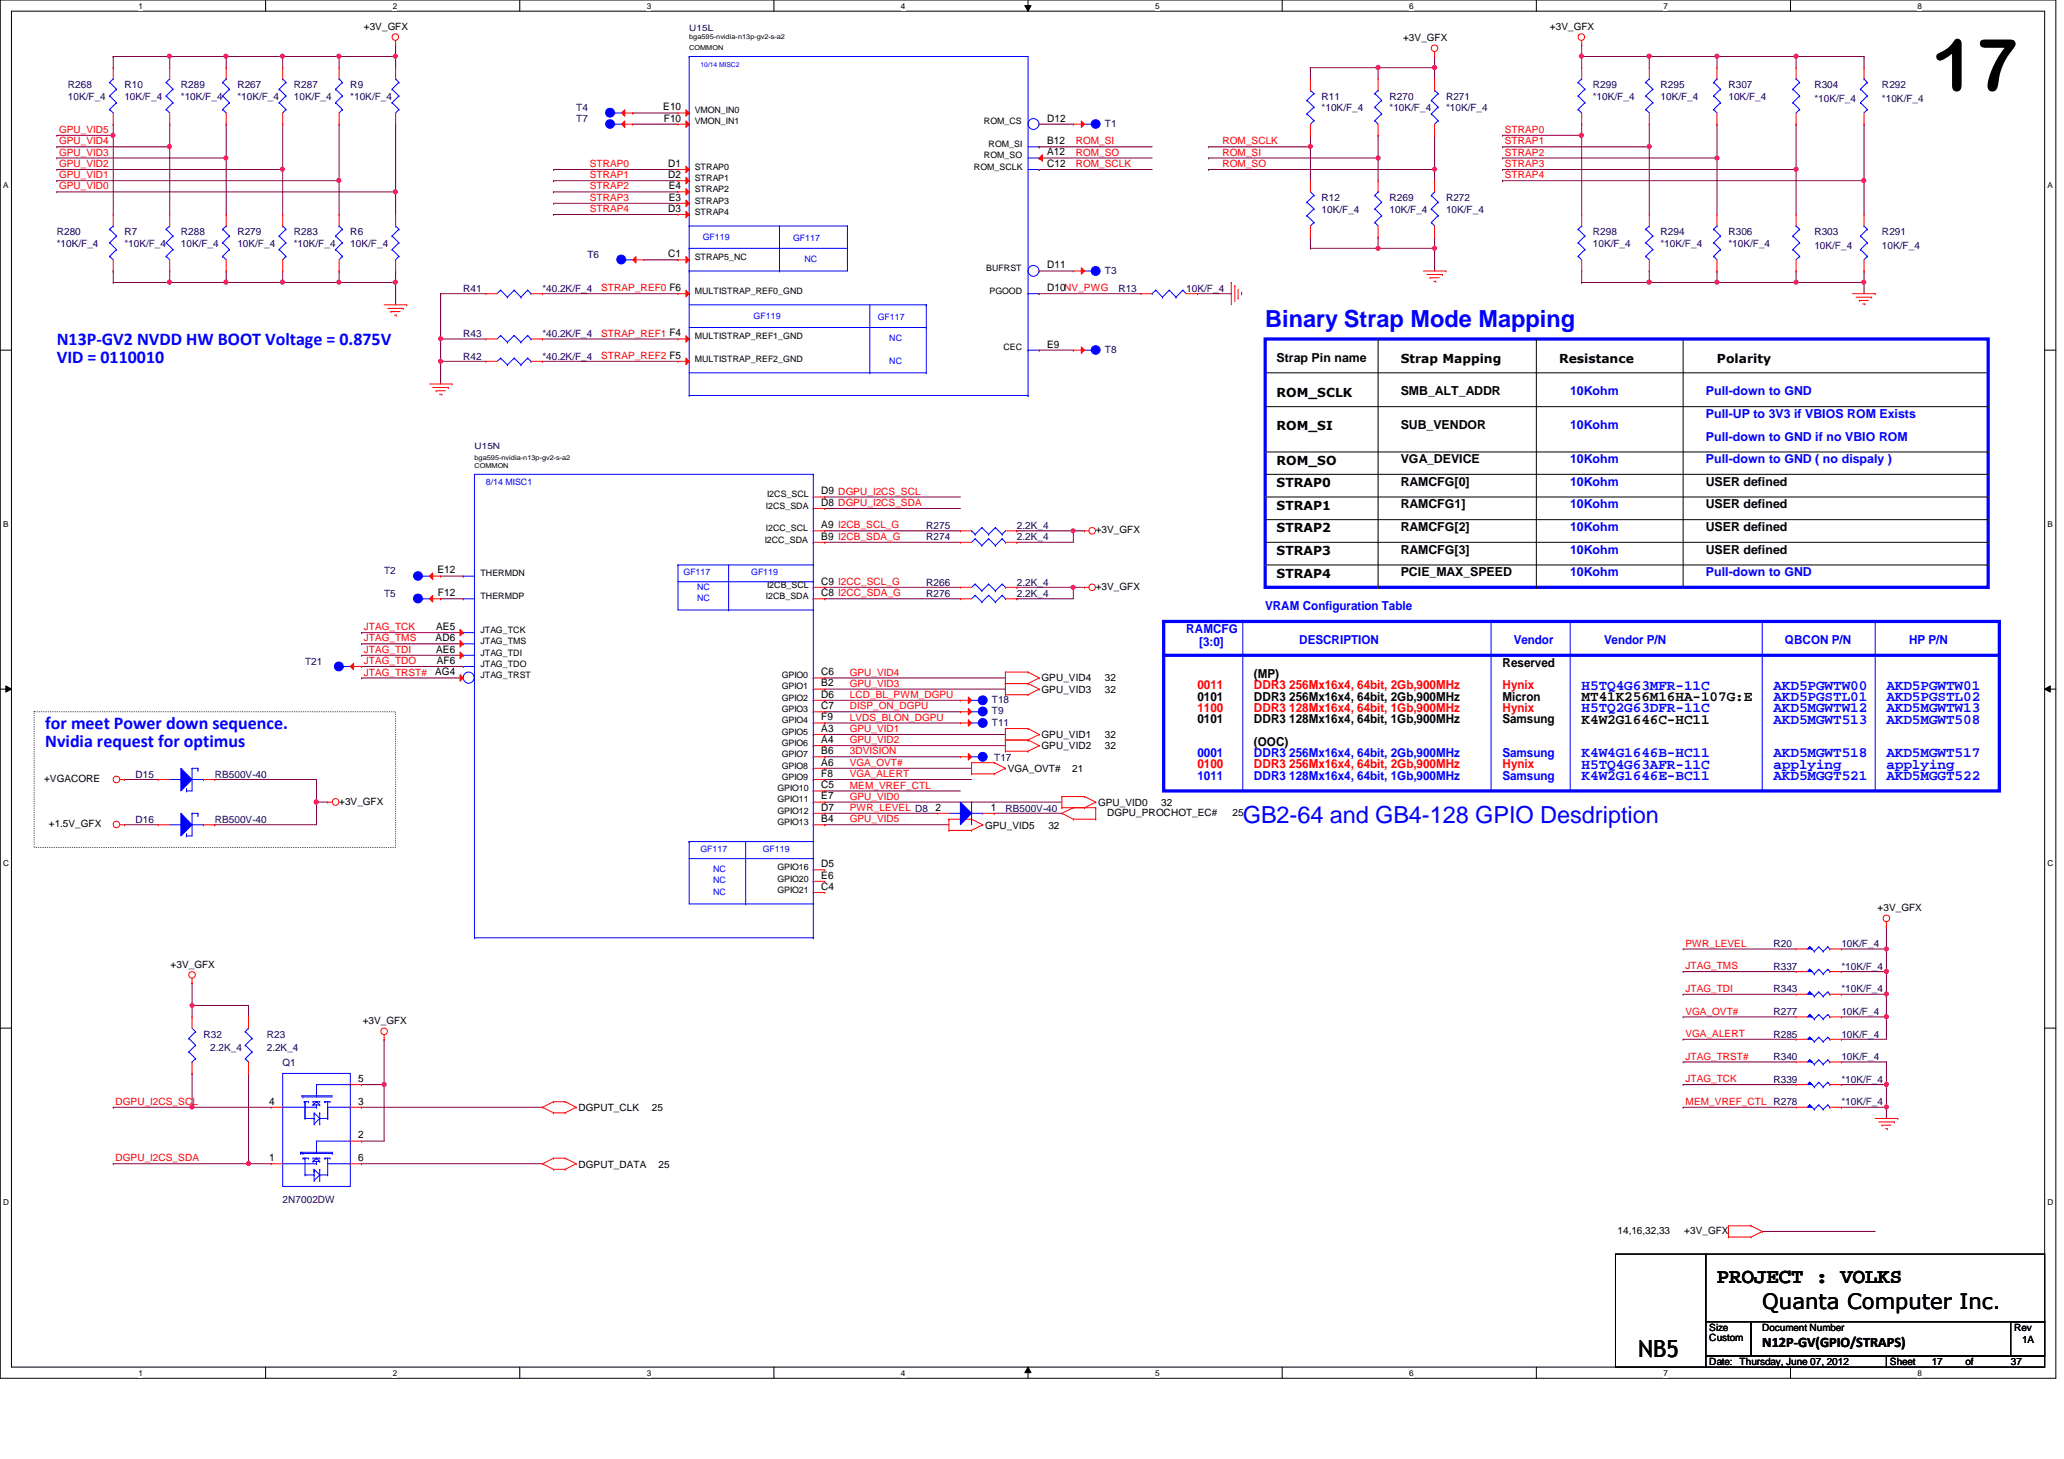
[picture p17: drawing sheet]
<svg xmlns="http://www.w3.org/2000/svg" width="297mm" height="210mm" viewBox="0 0 297 210" stroke-linecap="round" stroke-linejoin="round" font-family="sans-serif">
<defs><g id="words">
<text font-size="10.4" x="278" y="13">17</text>
<g font-size="3.4" fill="#00f">
<text x="182.1" y="47">Binary Strap Mode Mapping</text>
<text x="178.9" y="118.4">GB2-64 and GB4-128 GPIO Desdription</text>
</g>
<text font-size="3.4" x="235.8" y="195.2">NB5</text>
<g font-size="3">
<text x="247.1" y="184.6">PROJECT : VOLKS</text>
<text x="253.6" y="188.3">Quanta Computer Inc.</text>
</g>
<g font-size="2.6" fill="#00f">
<text x="8.2" y="49.6">N13P-GV2 NVDD HW BOOT Voltage = 0.875V</text>
<text x="8.2" y="52.2">VID = 0110010</text>
<text x="6.5" y="104.9">for meet Power down sequence.</text>
<text x="6.5" y="107.4">Nvidia request for optimus</text>
</g>
<g font-size="2.1">
<text x="227.6" y="100.8">MT41K256M16HA-107G:E</text>
<text x="227.6" y="104.1">K4W2G1646C-HC11</text>
<text x="253.6" y="193.8">N12P-GV(GPIO/STRAPS)</text>
</g>
<g font-size="2.1" fill="#00f">
<text x="227.6" y="99.2">H5TQ4G63MFR-11C</text>
<text x="255.2" y="100.8">AKD5PGSTL01</text>
<text x="255.2" y="99.2">AKD5PGWTW00</text>
<text x="271.5" y="100.8">AKD5PGSTL02</text>
<text x="271.5" y="99.2">AKD5PGWTW01</text>
<text x="227.6" y="102.4">H5TQ2G63DFR-11C</text>
<text x="255.2" y="102.4">AKD5MGWTW12</text>
<text x="255.2" y="104.1">AKD5MGWT513</text>
<text x="271.5" y="102.4">AKD5MGWTW13</text>
<text x="271.5" y="104.1">AKD5MGWT508</text>
<text x="227.6" y="109">K4W4G1646B-HC11</text>
<text x="227.6" y="110.6">H5TQ4G63AFR-11C</text>
<text x="227.6" y="112.2">K4W2G1646E-BC11</text>
<text x="255.2" y="112.2">AKD5MGGT521</text>
<text x="255.2" y="109">AKD5MGWT518</text>
<text x="255.2" y="110.6">applying</text>
<text x="271.5" y="112.2">AKD5MGGT522</text>
<text x="271.5" y="109">AKD5MGWT517</text>
<text x="271.5" y="110.6">applying</text>
</g>
<g font-size="1.8">
<text x="183.7" y="52">Strap Pin name</text>
<text x="201.6" y="52.2">Strap Mapping</text>
<text x="224.4" y="52.2">Resistance</text>
<text x="247.1" y="52.2">Polarity</text>
<text x="183.7" y="57.1">ROM_SCLK</text>
<text x="201.6" y="56.9">SMB_ALT_ADDR</text>
<text x="183.7" y="61.9">ROM_SI</text>
<text x="201.6" y="61.8">SUB_VENDOR</text>
<text x="183.7" y="70.1">STRAP0</text>
<text x="183.7" y="66.8">ROM_SO</text>
<text x="201.6" y="66.7">VGA_DEVICE</text>
<text x="201.6" y="69.9">RAMCFG[0]</text>
<text x="245.5" y="69.9">USER defined</text>
<text x="183.7" y="73.3">STRAP1</text>
<text x="183.7" y="76.6">STRAP2</text>
<text x="201.6" y="76.4">RAMCFG[2]</text>
<text x="201.6" y="73.2">RAMCFG1]</text>
<text x="245.5" y="73.2">USER defined</text>
<text x="245.5" y="76.4">USER defined</text>
<text x="183.7" y="79.8">STRAP3</text>
<text x="183.7" y="83.1">STRAP4</text>
<text x="201.6" y="79.7">RAMCFG[3]</text>
<text x="201.6" y="82.9">PCIE_MAX_SPEED</text>
<text x="245.5" y="79.7">USER defined</text>
<text x="216.2" y="95.9">Reserved</text>
<text x="172.3" y="100.8">0101</text>
<text x="180.5" y="100.8">DDR3 256Mx16x4, 64bit, 2Gb,900MHz</text>
<text x="180.5" y="97.5">(MP)</text>
<text x="216.2" y="100.8">Micron</text>
<text x="172.3" y="104.1">0101</text>
<text x="180.5" y="107.3">(OOC)</text>
<text x="180.5" y="104.1">DDR3 128Mx16x4, 64bit, 1Gb,900MHz</text>
<text x="216.2" y="104.1">Samsung</text>
</g>
<g font-size="1.8" fill="#00f">
<text x="226" y="56.9">10Kohm</text>
<text x="245.5" y="56.9">Pull-down to GND</text>
<text x="226" y="61.8">10Kohm</text>
<text x="245.5" y="63.4">Pull-down to GND if no VBIO ROM</text>
<text x="245.5" y="60.2">Pull-UP to 3V3 if VBIOS ROM Exists</text>
<text x="226" y="66.7">10Kohm</text>
<text x="226" y="69.9">10Kohm</text>
<text x="245.5" y="66.7">Pull-down to GND ( no dispaly )</text>
<text x="226" y="73.2">10Kohm</text>
<text x="226" y="76.4">10Kohm</text>
<text x="226" y="79.7">10Kohm</text>
<text x="226" y="82.9">10Kohm</text>
<text x="245.5" y="82.9">Pull-down to GND</text>
<text x="182.1" y="87.8">VRAM Configuration Table</text>
<text x="170.7" y="91.1">RAMCFG</text>
<text x="172.6" y="92.9">[3:0]</text>
<text x="187" y="92.7">DESCRIPTION</text>
<text x="217.8" y="92.7">Vendor</text>
<text x="230.8" y="92.7">Vendor P/N</text>
<text x="256.9" y="92.7">QBCON P/N</text>
<text x="274.7" y="92.7">HP P/N</text>
<text x="172.3" y="112.2">1011</text>
<text x="172.3" y="108.9">0001</text>
<text x="180.5" y="112.2">DDR3 128Mx16x4, 64bit, 1Gb,900MHz</text>
<text x="180.5" y="108.9">DDR3 256Mx16x4, 64bit, 2Gb,900MHz</text>
<text x="216.2" y="112.2">Samsung</text>
<text x="216.2" y="108.9">Samsung</text>
</g>
<g font-size="1.8" fill="#f00">
<text x="172.3" y="99.2">0011</text>
<text x="180.5" y="99.2">DDR3 256Mx16x4, 64bit, 2Gb,900MHz</text>
<text x="216.2" y="99.2">Hynix</text>
<text x="172.3" y="102.4">1100</text>
<text x="180.5" y="102.4">DDR3 128Mx16x4, 64bit, 1Gb,900MHz</text>
<text x="216.2" y="102.4">Hynix</text>
<text x="172.3" y="110.5">0100</text>
<text x="180.5" y="110.5">DDR3 256Mx16x4, 64bit, 2Gb,900MHz</text>
<text x="216.2" y="110.5">Hynix</text>
</g>
<g font-size="1.5">
<text x="95.5" y="15.9">E10</text>
<text x="95.5" y="17.5">F10</text>
<text x="150.7" y="17.5">D12</text>
<text x="150.7" y="22.4">A12</text>
<text x="150.7" y="20.7">B12</text>
<text x="96.2" y="25.6">D2</text>
<text x="96.2" y="24">D1</text>
<text x="96.3" y="28.9">E3</text>
<text x="96.3" y="27.2">E4</text>
<text x="150.7" y="24">C12</text>
<text x="96.2" y="30.5">D3</text>
<text x="96.2" y="37">C1</text>
<text x="150.7" y="41.9">D10NV_PWG</text>
<text x="150.7" y="38.6">D11</text>
<text x="150.7" y="50">E9</text>
<text x="118.2" y="71.1">D9 DGPU_I2CS_SCL</text>
<text x="118.2" y="77.6">B9 I2CB_SDA_G</text>
<text x="118.2" y="76">A9 I2CB_SCL_G</text>
<text x="118.2" y="72.8">D8 DGPU_I2CS_SDA</text>
<text x="62.9" y="82.5">E12</text>
<text x="63" y="85.8">F12</text>
<text x="118.2" y="85.8">C8 I2CC_SDA_G</text>
<text x="118.2" y="84.1">C9 I2CC_SCL_G</text>
<text x="62.7" y="92.2">AD6</text>
<text x="62.8" y="93.9">AE6</text>
<text x="62.8" y="90.6">AE5</text>
<text x="62.9" y="95.5">AF6</text>
<text x="62.6" y="97.2">AG4</text>
<text x="118.2" y="100.4">D6</text>
<text x="118.2" y="98.8">B2</text>
<text x="118.2" y="97.2">C6</text>
<text x="118.2" y="106.9">A4</text>
<text x="118.2" y="105.3">A3</text>
<text x="118.2" y="103.6">F9</text>
<text x="118.2" y="102">C7</text>
<text x="118.2" y="113.4">C5</text>
<text x="118.2" y="111.8">F8</text>
<text x="118.2" y="110.2">A6</text>
<text x="118.2" y="108.5">B6</text>
<text x="118.2" y="118.3">B4</text>
<text x="118.2" y="116.6">D7</text>
<text x="118.2" y="115">E7</text>
<text x="134.6" y="116.6">2</text>
<text x="142.6" y="116.6">1</text>
<text x="118.2" y="124.8">D5</text>
<text x="118.2" y="128">C4</text>
<text x="118.2" y="126.4">E6</text>
<text x="51.6" y="155.7">5</text>
<text x="38.7" y="158.9">4</text>
<text x="51.6" y="158.9">3</text>
<text x="38.7" y="167">1</text>
<text x="51.6" y="167">6</text>
<text x="51.6" y="163.8">2</text>
</g>
<g font-size="1.4">
<text x="52.4" y="4.3">+3V_GFX</text>
<text x="201.9" y="5.9">+3V_GFX</text>
<text x="223.1" y="4.3">+3V_GFX</text>
<text x="157.7" y="76.8">+3V_GFX</text>
<text x="157.7" y="84.9">+3V_GFX</text>
<text x="149.9" y="98">GPU_VID4</text>
<text x="149.9" y="99.7">GPU_VID3</text>
<text x="159" y="98">32</text>
<text x="159" y="99.7">32</text>
<text x="149.9" y="106.2">GPU_VID1</text>
<text x="149.9" y="107.8">GPU_VID2</text>
<text x="159" y="106.2">32</text>
<text x="159" y="107.8">32</text>
<text x="6.3" y="112.5">+VGACORE</text>
<text x="145" y="111.1">VGA_OVT#</text>
<text x="154.3" y="111.1">21</text>
<text x="7" y="119">+1.5V_GFX</text>
<text x="48.8" y="115.8">+3V_GFX</text>
<text x="141.8" y="119.2">GPU_VID5</text>
<text x="150.9" y="119.2">32</text>
<text x="158" y="116">GPU_VID0</text>
<text x="159.3" y="117.4">DGPU_PROCHOT_EC#</text>
<text x="167.1" y="116">32</text>
<text x="177.4" y="117.4">25</text>
<text x="270.2" y="131.1">+3V_GFX</text>
<text x="24.6" y="139.2">+3V_GFX</text>
<text x="52.2" y="147.3">+3V_GFX</text>
<text x="83.3" y="159.9">DGPUT_CLK</text>
<text x="93.8" y="159.9">25</text>
<text x="83.3" y="168">DGPUT_DATA</text>
<text x="94.8" y="168">25</text>
<text x="232.8" y="177.5">14,16,32,33</text>
<text x="242.4" y="177.5">+3V_GFX</text>
<text x="246" y="191.5">Size</text>
<text x="253.6" y="191.5">Document Number</text>
<text x="289.9" y="191.5">Rev</text>
<text x="246" y="196.4">Date: Thursday, June 07, 2012</text>
<text x="246" y="193">Custom</text>
<text x="272" y="196.4">Sheet</text>
<text x="278" y="196.4">17</text>
<text x="282.9" y="196.4">of</text>
<text x="289.4" y="196.4">37</text>
<text x="291" y="193.2">1A</text>
</g>
<g font-size="1.4" fill="#000080">
<text x="9.8" y="12.7">R268</text>
<text x="9.8" y="14.4">10K/F_4</text>
<text x="17.9" y="12.7">R10</text>
<text x="17.9" y="14.4">10K/F_4</text>
<text x="26" y="12.7">R289</text>
<text x="26" y="14.4">*10K/F_4</text>
<text x="34.2" y="12.7">R267</text>
<text x="34.2" y="14.4">*10K/F_4</text>
<text x="42.3" y="12.7">R287</text>
<text x="42.3" y="14.4">10K/F_4</text>
<text x="50.4" y="12.7">R9</text>
<text x="50.4" y="14.4">*10K/F_4</text>
<text x="82.9" y="16">T4</text>
<text x="82.9" y="17.6">T7</text>
<text x="190.2" y="14.4">R11</text>
<text x="190.2" y="16">*10K/F_4</text>
<text x="200" y="14.4">R270</text>
<text x="200" y="16">*10K/F_4</text>
<text x="208.1" y="14.4">R271</text>
<text x="208.1" y="16">*10K/F_4</text>
<text x="229.2" y="12.7">R299</text>
<text x="229.2" y="14.4">*10K/F_4</text>
<text x="239" y="12.7">R295</text>
<text x="239" y="14.4">10K/F_4</text>
<text x="248.7" y="12.7">R307</text>
<text x="248.7" y="14.4">10K/F_4</text>
<text x="261.1" y="12.7">R304</text>
<text x="261.1" y="14.6">*10K/F_4</text>
<text x="270.8" y="12.7">R292</text>
<text x="270.8" y="14.6">*10K/F_4</text>
<text x="159" y="18.2">T1</text>
<text x="190.2" y="29">R12</text>
<text x="200" y="29">R269</text>
<text x="208.1" y="29">R272</text>
<text x="8.2" y="33.9">R280</text>
<text x="8.2" y="35.5">*10K/F_4</text>
<text x="17.9" y="33.9">R7</text>
<text x="17.9" y="35.5">*10K/F_4</text>
<text x="26" y="33.9">R288</text>
<text x="26" y="35.5">10K/F_4</text>
<text x="34.2" y="33.9">R279</text>
<text x="34.2" y="35.5">10K/F_4</text>
<text x="42.3" y="33.9">R283</text>
<text x="42.3" y="35.5">*10K/F_4</text>
<text x="50.4" y="33.9">R6</text>
<text x="50.4" y="35.5">10K/F_4</text>
<text x="190.2" y="30.6">10K/F_4</text>
<text x="200" y="30.6">10K/F_4</text>
<text x="208.1" y="30.6">10K/F_4</text>
<text x="229.2" y="33.9">R298</text>
<text x="229.2" y="35.5">10K/F_4</text>
<text x="239" y="33.9">R294</text>
<text x="239" y="35.5">*10K/F_4</text>
<text x="248.7" y="33.9">R306</text>
<text x="248.7" y="35.5">*10K/F_4</text>
<text x="261.1" y="33.9">R303</text>
<text x="261.1" y="35.8">10K/F_4</text>
<text x="270.8" y="33.9">R291</text>
<text x="270.8" y="35.8">10K/F_4</text>
<text x="66.7" y="42">R41</text>
<text x="78.1" y="42">*40.2K/F_4</text>
<text x="84.5" y="37.1">T6</text>
<text x="159" y="39.4">T3</text>
<text x="160.9" y="42">R13</text>
<text x="170.7" y="42">10K/F_4</text>
<text x="66.7" y="48.5">R43</text>
<text x="66.7" y="51.7">R42</text>
<text x="78.1" y="48.5">*40.2K/F_4</text>
<text x="78.1" y="51.7">*40.2K/F_4</text>
<text x="159" y="50.8">T8</text>
<text x="133.3" y="76.1">R275</text>
<text x="133.3" y="77.7">R274</text>
<text x="146.3" y="76.1">2.2K_4</text>
<text x="146.3" y="77.7">2.2K_4</text>
<text x="55.3" y="82.6">T2</text>
<text x="55.3" y="85.9">T5</text>
<text x="133.3" y="85.9">R276</text>
<text x="133.3" y="84.2">R266</text>
<text x="146.3" y="85.9">2.2K_4</text>
<text x="146.3" y="84.2">2.2K_4</text>
<text x="43.9" y="95.6">T21</text>
<text x="142.7" y="101.1">T18</text>
<text x="142.7" y="102.8">T9</text>
<text x="142.7" y="104.4">T11</text>
<text x="19.5" y="111.9">D15</text>
<text x="30.9" y="111.9">RB500V-40</text>
<text x="143.1" y="109.4">T17</text>
<text x="19.5" y="118.4">D16</text>
<text x="30.9" y="118.4">RB500V-40</text>
<text x="144.7" y="116.8">RB500V-40</text>
<text x="255.2" y="136.3">R20</text>
<text x="265" y="136.3">10K/F_4</text>
<text x="255.2" y="139.5">R337</text>
<text x="255.2" y="142.7">R343</text>
<text x="265" y="139.5">*10K/F_4</text>
<text x="265" y="142.7">*10K/F_4</text>
<text x="29.3" y="149.3">R32</text>
<text x="38.4" y="149.3">R23</text>
<text x="255.2" y="146">R277</text>
<text x="255.2" y="149.3">R285</text>
<text x="265" y="146">10K/F_4</text>
<text x="265" y="149.3">10K/F_4</text>
<text x="30.3" y="151.2">2.2K_4</text>
<text x="38.4" y="151.2">2.2K_4</text>
<text x="40.7" y="153.3">Q1</text>
<text x="255.2" y="155.8">R339</text>
<text x="255.2" y="152.5">R340</text>
<text x="265" y="155.8">*10K/F_4</text>
<text x="265" y="152.5">10K/F_4</text>
<text x="265" y="159">*10K/F_4</text>
<text x="40.7" y="173">2N7002DW</text>
</g>
<g font-size="1.4" fill="#f00">
<text x="8.5" y="19.1">GPU_VID5</text>
<text x="8.5" y="20.8">GPU_VID4</text>
<text x="8.5" y="22.4">GPU_VID3</text>
<text x="154.8" y="22.4">ROM_SO</text>
<text x="154.8" y="20.8">ROM_SI</text>
<text x="175.9" y="22.4">ROM_SI</text>
<text x="175.9" y="20.8">ROM_SCLK</text>
<text x="216.6" y="19.1">STRAP0</text>
<text x="216.6" y="20.8">STRAP1</text>
<text x="216.6" y="22.4">STRAP2</text>
<text x="8.5" y="24">GPU_VID2</text>
<text x="8.5" y="25.7">GPU_VID1</text>
<text x="8.5" y="27.3">GPU_VID0</text>
<text x="84.9" y="27.3">STRAP2</text>
<text x="84.9" y="25.7">STRAP1</text>
<text x="84.9" y="24">STRAP0</text>
<text x="84.9" y="28.9">STRAP3</text>
<text x="154.8" y="24">ROM_SCLK</text>
<text x="175.9" y="24">ROM_SO</text>
<text x="216.6" y="24">STRAP3</text>
<text x="216.6" y="25.7">STRAP4</text>
<text x="84.9" y="30.5">STRAP4</text>
<text x="86.5" y="41.9">STRAP_REF0 F6</text>
<text x="86.5" y="48.4">STRAP_REF1 F4</text>
<text x="86.5" y="51.6">STRAP_REF2 F5</text>
<text x="52.4" y="93.9">JTAG_TDI</text>
<text x="52.4" y="90.7">JTAG_TCK</text>
<text x="52.4" y="95.5">JTAG_TDO</text>
<text x="52.4" y="92.3">JTAG_TMS</text>
<text x="52.4" y="97.2">JTAG_TRST#</text>
<text x="122.3" y="97.2">GPU_VID4</text>
<text x="122.3" y="100.4">LCD_BL_PWM_DGPU</text>
<text x="122.3" y="98.8">GPU_VID3</text>
<text x="122.3" y="102.1">DISP_ON_DGPU</text>
<text x="122.3" y="103.7">LVDS_BLON_DGPU</text>
<text x="122.3" y="106.9">GPU_VID2</text>
<text x="122.3" y="105.3">GPU_VID1</text>
<text x="122.3" y="113.5">MEM_VREF_CTL</text>
<text x="122.3" y="108.5">3DVISION</text>
<text x="122.3" y="110.2">VGA_OVT#</text>
<text x="122.3" y="111.8">VGA_ALERT</text>
<text x="122.3" y="115.1">GPU_VID0</text>
<text x="122.3" y="118.3">GPU_VID5</text>
<text x="122.3" y="116.7">PWR_LEVEL D8</text>
<text x="242.6" y="136.2">PWR_LEVEL</text>
<text x="242.6" y="139.4">JTAG_TMS</text>
<text x="242.6" y="142.7">JTAG_TDI</text>
<text x="242.6" y="146">VGA_OVT#</text>
<text x="242.6" y="149.2">VGA_ALERT</text>
<text x="242.6" y="152.4">JTAG_TRST#</text>
<text x="242.6" y="155.7">JTAG_TCK</text>
<text x="16.6" y="159">DGPU_I2CS_SCL</text>
<text x="242.6" y="159">MEM_VREF_CTL R278</text>
<text x="16.6" y="167.1">DGPU_I2CS_SDA</text>
</g>
<g font-size="1.3" fill="#000080">
<text x="99.2" y="4.4">U15L</text>
<text x="68.3" y="64.6">U15N</text>
</g>
<g font-size="1.3">
<text x="100" y="17.9">VMON_IN1</text>
<text x="100" y="16.3">VMON_IN0</text>
<text x="141.6" y="17.9">ROM_CS</text>
<text x="141.6" y="22.8">ROM_SO</text>
<text x="142.3" y="21.2">ROM_SI</text>
<text x="100" y="29.3">STRAP3</text>
<text x="100" y="27.7">STRAP2</text>
<text x="100" y="26">STRAP1</text>
<text x="100" y="24.4">STRAP0</text>
<text x="140.2" y="24.4">ROM_SCLK</text>
<text x="100" y="30.9">STRAP4</text>
<text x="100" y="37.4">STRAP5_NC</text>
<text x="141.9" y="39">BUFRST</text>
<text x="100" y="42.3">MULTISTRAP_REF0_GND</text>
<text x="142.4" y="42.3">PGOOD</text>
<text x="100" y="52.1">MULTISTRAP_REF2_GND</text>
<text x="100" y="48.8">MULTISTRAP_REF1_GND</text>
<text x="144.4" y="50.4">CEC</text>
<text x="110.4" y="71.5">I2CS_SCL</text>
<text x="110.2" y="76.5">I2CC_SCL</text>
<text x="110.2" y="73.2">I2CS_SDA</text>
<text x="69.1" y="82.9">THERMDN</text>
<text x="110.1" y="78.1">I2CC_SDA</text>
<text x="69.1" y="86.2">THERMDP</text>
<text x="110.2" y="86.2">I2CB_SDA</text>
<text x="110.4" y="84.6">I2CB_SCL</text>
<text x="69.1" y="95.9">JTAG_TDO</text>
<text x="69.1" y="94.3">JTAG_TDI</text>
<text x="69.1" y="92.7">JTAG_TMS</text>
<text x="69.1" y="91.1">JTAG_TCK</text>
<text x="69.1" y="97.6">JTAG_TRST</text>
<text x="112.5" y="100.8">GPIO2</text>
<text x="112.5" y="99.2">GPIO1</text>
<text x="112.5" y="97.6">GPIO0</text>
<text x="112.5" y="107.3">GPIO6</text>
<text x="112.5" y="105.7">GPIO5</text>
<text x="112.5" y="104.1">GPIO4</text>
<text x="112.5" y="102.4">GPIO3</text>
<text x="111.9" y="113.8">GPIO10</text>
<text x="112.5" y="112.2">GPIO9</text>
<text x="112.5" y="110.6">GPIO8</text>
<text x="112.5" y="109">GPIO7</text>
<text x="111.9" y="118.7">GPIO13</text>
<text x="111.9" y="117.1">GPIO12</text>
<text x="111.9" y="115.4">GPIO11</text>
<text x="111.9" y="125.2">GPIO16</text>
<text x="111.9" y="128.4">GPIO21</text>
<text x="111.9" y="126.8">GPIO20</text>
</g>
<g font-size="1.3" fill="#00f">
<text x="101.1" y="34.5">GF119</text>
<text x="114.1" y="34.7">GF117</text>
<text x="115.8" y="37.8">NC</text>
<text x="108.5" y="45.9">GF119</text>
<text x="126.3" y="46">GF117</text>
<text x="128" y="52.4">NC</text>
<text x="128" y="49.1">NC</text>
<text x="69.9" y="69.8">8/14 MISC1</text>
<text x="98.4" y="82.8">GF117</text>
<text x="108.1" y="82.8">GF119</text>
<text x="100.3" y="86.5">NC</text>
<text x="100.3" y="84.9">NC</text>
<text x="100.8" y="122.6">GF117</text>
<text x="102.6" y="125.5">NC</text>
<text x="109.8" y="122.6">GF119</text>
<text x="102.6" y="128.8">NC</text>
<text x="102.6" y="127">NC</text>
</g>
<g font-size="1.2">
<text x="19.9" y="1.2">1</text>
<text x="56.5" y="1.2">2</text>
<text x="93.1" y="1.2">3</text>
<text x="129.7" y="1.2">4</text>
<text x="166.2" y="1.2">5</text>
<text x="202.8" y="1.2">6</text>
<text x="239.4" y="1.2">7</text>
<text x="276" y="1.2">8</text>
<text x=".5" y="27.1">A</text>
<text x="294.7" y="27.1">A</text>
<text x=".5" y="75.8">B</text>
<text x="294.7" y="75.8">B</text>
<text x=".5" y="124.6">C</text>
<text x="294.7" y="124.6">C</text>
<text x=".5" y="173.4">D</text>
<text x="294.7" y="173.4">D</text>
<text x="19.9" y="197.9">1</text>
<text x="56.5" y="197.9">2</text>
<text x="93.1" y="197.9">3</text>
<text x="129.7" y="197.9">4</text>
<text x="166.2" y="197.9">5</text>
<text x="202.8" y="197.9">6</text>
<text x="239.4" y="197.9">7</text>
<text x="276" y="197.9">8</text>
</g>
<g font-size="1">
<text x="99.2" y="5.6">bga595-nvidia-n13p-gv2-s-a2</text>
<text x="99.2" y="7.2">COMMON</text>
<text x="68.3" y="67.4">COMMON</text>
<text x="68.3" y="66.2">bga595-nvidia-n13p-gv2-s-a2</text>
</g>
<text font-size="1" fill="#00f" x="100.8" y="9.7">10/14 MISC2</text>
</g></defs>
<path d="M0 0h295.9v198.3h-295.9zM1.6 1.6h292.7v195.1h-292.7z" fill="none" stroke="#000" stroke-width=".14"/>
<g fill="#fff">
<path d="M19.9 .2h.6v1.3h-.6z"/>
<path d="M19.9 196.8h.6v1.4h-.6z"/>
</g>
<path d="M38.2 0v1.6M38.2 196.7v1.6" fill="none" stroke="#000" stroke-width=".14"/>
<g fill="#fff">
<path d="M56.5 .2h.6v1.3h-.6z"/>
<path d="M56.5 196.8h.6v1.4h-.6z"/>
</g>
<path d="M74.8 0v1.6M74.8 196.7v1.6" fill="none" stroke="#000" stroke-width=".14"/>
<g fill="#fff">
<path d="M93.1 .2h.6v1.3h-.6z"/>
<path d="M93.1 196.8h.6v1.4h-.6z"/>
</g>
<path d="M111.4 0v1.6M111.4 196.7v1.6" fill="none" stroke="#000" stroke-width=".14"/>
<g fill="#fff">
<path d="M129.7 .2h.6v1.3h-.6z"/>
<path d="M129.7 196.8h.6v1.4h-.6z"/>
</g>
<path d="M147.5 .8h.9l-.4 .8zM148 0v1.6M148 196.7l.4 .8h-.9zM148 196.7v1.6" fill="none" stroke="#000" stroke-width=".14"/>
<path d="M147.5 .8h.9l-.4 .8zM148 196.7l.4 .8h-.9z" fill="#000"/>
<g fill="#fff">
<path d="M166.2 .2h.6v1.3h-.6z"/>
<path d="M166.2 196.8h.6v1.4h-.6z"/>
</g>
<path d="M184.5 0v1.6M184.5 196.7v1.6" fill="none" stroke="#000" stroke-width=".14"/>
<g fill="#fff">
<path d="M202.8 .2h.6v1.3h-.6z"/>
<path d="M202.8 196.8h.6v1.4h-.6z"/>
</g>
<path d="M221.1 0v1.6M221.1 196.7v1.6" fill="none" stroke="#000" stroke-width=".14"/>
<g fill="#fff">
<path d="M239.4 .2h.6v1.3h-.6z"/>
<path d="M239.4 196.8h.6v1.4h-.6z"/>
</g>
<path d="M257.7 0v1.6M257.7 196.7v1.6" fill="none" stroke="#000" stroke-width=".14"/>
<g fill="#fff">
<path d="M276 .2h.6v1.3h-.6z"/>
<path d="M276 196.8h.6v1.4h-.6z"/>
<path d="M.5 26h.7v1.3h-.7z"/>
<path d="M294.7 26h.7v1.3h-.7z"/>
<path d="M.5 74.8h.7v1.3h-.7z"/>
<path d="M294.7 74.8h.7v1.3h-.7z"/>
</g>
<path d="M0 50.4h1.6M294.3 50.4h1.6" fill="none" stroke="#000" stroke-width=".14"/>
<g fill="#fff">
<path d="M.5 123.5h.8v1.3h-.8z"/>
<path d="M294.7 123.5h.8v1.3h-.8z"/>
</g>
<path d="M0 99.1h1.6M.8 98.7l.8 .4-.8 .5zM294.3 99.1l.8-.4v.9zM294.3 99.1h1.6" fill="none" stroke="#000" stroke-width=".14"/>
<path d="M.8 98.7l.8 .4-.8 .5zM294.3 99.1l.8-.4v.9z" fill="#000"/>
<g fill="#fff">
<path d="M.5 172.3h.8v1.3h-.8z"/>
<path d="M294.7 172.3h.8v1.3h-.8z"/>
</g>
<g fill="none" stroke="#000" stroke-width=".14">
<path d="M182.1 53.6h.1M182.1 53.6h104M182.1 58.5h104M221.1 48.8v35.7M286.1 58.5h.1M182.1 68.2h104M182.1 65h104M182.1 74.8h104M182.1 71.5h104M286.1 68.2h.1M286.1 65h.1M286.1 74.8h.1"/>
<path d="M286.1 71.5h.1M221.1 84.5h.1M0 147.9h1.6M294.3 147.9h1.6"/>
</g>
<path d="M182.1 48.8h104v35.7h-104zM167.5 89.4h120.2v24.4h-120.2zM167.5 94.3h120.2" fill="none" stroke="#00f" stroke-width=".47"/>
<path d="M178.9 89.4v24.4M226 89.4v24.4M253.6 89.4v24.4M178.9 113.8h.1M226 113.8h.1M253.6 113.8h.1" fill="none" stroke="#00f" stroke-width=".14"/>
<circle cx="287.7" cy="94.3" r=".23" fill="#00f"/>
<path d="M214.6 89.4v24.4M269.9 89.4v24.4M214.6 113.8h.1M269.9 113.8h.1" fill="none" stroke="#00f" stroke-width=".14"/>
<path d="M198.3 48.8v35.7M242.2 48.8v35.7M182.1 78h104M286.1 78h.1M182.1 81.3h104M198.3 84.5h.1M242.2 84.5h.1M286.1 81.3h.1" fill="none" stroke="#000" stroke-width=".14"/>
<path d="M4.9 102.4h52v19.5h-52z" fill="none" stroke="#000" stroke-width=".14" stroke-dasharray="0 .3"/>
<path d="M149.6 42.2h.1M149.6 42.2h14.6M271.5 143h.1M271.5 143v3.3" fill="none" stroke="#800040" stroke-width=".14"/>
<circle cx="271.5" cy="146.3" r=".3" fill="#f0f"/>
<circle cx="271.5" cy="146.3" r=".3" fill="none" stroke="#f0f" stroke-width=".14"/>
<circle cx="271.5" cy="143" r=".3" fill="#f0f"/>
<circle cx="271.5" cy="143" r=".3" fill="none" stroke="#f0f" stroke-width=".14"/>
<g fill="none" stroke="#800040" stroke-width=".14">
<path d="M149.6 17.9h4.9M154.5 17.9h.1M79.7 27.6h.1M79.7 26h.1M79.7 24.4h.1M79.7 27.6h17.9M79.7 26h17.9M79.7 24.4h17.9M149.6 24.4h.1M149.6 22.7h.1M149.6 21.1h.1M149.6 24.4h16.2"/>
<path d="M149.6 22.7h16.2M149.6 21.1h16.2M63.4 52h.1M63.4 42.2h.1M63.4 48.8h.1M63.4 42.2v6.6M63.4 52v3.2M63.4 42.2h6.5M63.4 48.8h6.5M78.1 42.2h.1M78.1 48.8h.1M78.1 42.2h19.5"/>
<path d="M78.1 48.8h19.5M118.7 76.4h.1M118.7 78h.1M118.7 76.4h19.5M118.7 78h19.5M52 94.3h.1M52 97.5h.1M52 91h.1M52 95.9h.1M52 92.6h.1M52 97.5h14.7M52 94.3h14.7"/>
<path d="M52 91h14.7M52 95.9h14.7M52 92.6h14.7M63.4 82.9h.1M63.4 86.1h.1M63.4 82.9h3.3M63.4 86.1h3.3M118.7 97.5h.1M118.7 97.5h26M118.7 113.8h.1M118.7 115.4h.1M118.7 118.7h.1"/>
<path d="M118.7 100.8h.1M118.7 102.4h.1M118.7 104h.1M118.7 107.3h.1M118.7 105.7h.1M118.7 108.9h.1M118.7 110.5h.1M118.7 112.1h.1M118.7 113.8h19.5M118.7 115.4h34.1M118.7 118.7h17.9M118.7 100.8h19.5"/>
<path d="M118.7 102.4h19.5M118.7 104h19.5M118.7 107.3h26M118.7 105.7h26M118.7 108.9h19.5M118.7 110.5h21.1M118.7 112.1h21.1M27.6 159.3h.1M27.6 159.3h11.4M242.2 152.8h.1M242.2 146.3h.1M242.2 149.5h.1"/>
<path d="M242.2 152.8h16.3M242.2 146.3h16.3M242.2 149.5h16.3M265 152.8h.1M265 146.3h.1M265 149.5h.1M265 152.8h6.5M265 146.3h6.5M271.5 146.3h.1M271.5 146.3v3.2h-6.5M253.6 177.2h.1M253.6 177.2h16.3"/>
</g>
<circle cx="27.6" cy="159.3" r=".3" fill="#f0f"/>
<circle cx="27.6" cy="159.3" r=".3" fill="none" stroke="#f0f" stroke-width=".14"/>
<path d="M35.8 167.4h.1M35.8 167.4h3.2" fill="none" stroke="#800040" stroke-width=".14"/>
<circle cx="35.8" cy="167.4" r=".3" fill="#f0f"/>
<circle cx="35.8" cy="167.4" r=".3" fill="none" stroke="#f0f" stroke-width=".14"/>
<path d="M146.3 78h.1M154.5 76.4h.1M154.5 76.4v1.6h-8.2M154.5 76.4h1.6M146.3 86.1h.1M146.3 84.5h.1M146.3 84.5h8.2M154.5 84.5h.1M154.5 84.5v1.6h-8.2M52 167.4h.1M52 167.4h26.1" fill="none" stroke="#800040" stroke-width=".14"/>
<circle cx="154.4" cy="84.5" r=".3" fill="#f0f"/>
<circle cx="154.4" cy="84.5" r=".3" fill="none" stroke="#f0f" stroke-width=".14"/>
<g fill="none" stroke="#800040" stroke-width=".14">
<path d="M118.7 86.1h.1M118.7 84.5h.1M118.7 84.5h19.5M118.7 86.1h19.5M154.5 84.5h.1M154.5 84.5h1.6M118.7 117h.1M118.7 117h16.3M242.2 139.8h.1M242.2 139.8h16.3M265 139.8h.1M265 139.8h6.5"/>
<path d="M271.5 139.8h.1M271.5 136.5h.1M271.5 136.5v6.5h-6.5M242.2 143h.1M242.2 156h.1M242.2 159.3h.1M242.2 143h16.3M242.2 156h16.3M242.2 159.3h16.3M265 143h.1M265 156h.1M265 159.3h.1"/>
<path d="M265 159.3h6.5M271.5 152.8h.1M271.5 159.3h.1M271.5 152.8v3.2h-6.5M271.5 159.3v1.6"/>
</g>
<circle cx="271.5" cy="139.8" r=".31" fill="#f0f"/>
<circle cx="271.5" cy="139.8" r=".31" fill="none" stroke="#f0f" stroke-width=".14"/>
<circle cx="271.5" cy="136.5" r=".3" fill="#f0f"/>
<circle cx="271.5" cy="136.5" r=".3" fill="none" stroke="#f0f" stroke-width=".14"/>
<path d="M216.2 19.5h.1M216.2 19.5h11.4" fill="none" stroke="#800040" stroke-width=".14"/>
<circle cx="227.6" cy="19.5" r=".3" fill="#f0f"/>
<circle cx="227.6" cy="19.5" r=".3" fill="none" stroke="#f0f" stroke-width=".14"/>
<g fill="none" stroke="#800040" stroke-width=".14">
<path d="M188.6 9.7h.1M188.6 9.7v1.6M188.6 9.7h9.7M198.3 9.7h.1M198.3 9.7v1.6M206.5 9.7h.1M206.5 9.7v1.6M227.6 17.9h.1M227.6 19.5h.1M227.6 8.1h.1M227.6 17.9v13M227.6 8.1h9.8"/>
<path d="M173.9 22.7h.1M173.9 22.7h24.4M188.6 21.1h.1M188.6 34.1h.1M188.6 35.7h.1M188.6 21.1v4.9M188.6 34.1v1.6M188.6 35.7h9.7M206.5 34.1h.1M206.5 24.4h.1M206.5 24.4v1.6M206.5 34.1v1.6"/>
<path d="M237.4 21.1h.1M237.4 21.1v9.8M247.1 39h.1M247.1 39v1.6"/>
</g>
<circle cx="198.3" cy="22.7" r=".3" fill="#f0f"/>
<circle cx="198.3" cy="22.7" r=".3" fill="none" stroke="#f0f" stroke-width=".14"/>
<path d="M173.9 21.1h.1M173.9 21.1h14.7" fill="none" stroke="#800040" stroke-width=".14"/>
<circle cx="188.6" cy="21.1" r=".31" fill="#f0f"/>
<circle cx="188.6" cy="21.1" r=".31" fill="none" stroke="#f0f" stroke-width=".14"/>
<path d="M188.6 19.5h.1M188.6 19.5v1.6M198.3 19.5h.1M198.3 19.5v6.5M198.3 34.1h.1M198.3 22.7h.1M198.3 34.1v1.6M237.4 40.6h.1M237.4 40.6h9.7" fill="none" stroke="#800040" stroke-width=".14"/>
<circle cx="247.1" cy="40.6" r=".3" fill="#f0f"/>
<circle cx="247.1" cy="40.6" r=".3" fill="none" stroke="#f0f" stroke-width=".14"/>
<circle cx="237.3" cy="40.6" r=".31" fill="#f0f"/>
<circle cx="237.3" cy="40.6" r=".31" fill="none" stroke="#f0f" stroke-width=".14"/>
<path d="M247.1 8.1h.1M247.1 8.1v1.6M216.2 21.1h.1M216.2 21.1h21.2M247.1 22.7h.1M247.1 22.7v8.2" fill="none" stroke="#800040" stroke-width=".14"/>
<circle cx="237.3" cy="21.1" r=".31" fill="#f0f"/>
<circle cx="237.3" cy="21.1" r=".31" fill="none" stroke="#f0f" stroke-width=".14"/>
<path d="M198.3 9.7h.1M198.3 9.7h8.2M237.4 17.9h.1M237.4 17.9v3.2" fill="none" stroke="#800040" stroke-width=".14"/>
<circle cx="206.4" cy="9.7" r=".31" fill="#f0f"/>
<circle cx="206.4" cy="9.7" r=".31" fill="none" stroke="#f0f" stroke-width=".14"/>
<circle cx="198.3" cy="9.7" r=".31" fill="#f0f"/>
<circle cx="198.3" cy="9.7" r=".31" fill="none" stroke="#f0f" stroke-width=".14"/>
<path d="M173.9 24.4h.1M173.9 24.4h32.6" fill="none" stroke="#800040" stroke-width=".14"/>
<circle cx="206.5" cy="24.3" r=".3" fill="#f0f"/>
<circle cx="206.5" cy="24.3" r=".3" fill="none" stroke="#f0f" stroke-width=".14"/>
<path d="M247.1 8.1h.1M247.1 8.1h11.4M216.2 22.7h.1M216.2 22.7h30.9" fill="none" stroke="#800040" stroke-width=".14"/>
<circle cx="247.1" cy="22.7" r=".3" fill="#f0f"/>
<circle cx="247.1" cy="22.7" r=".3" fill="none" stroke="#f0f" stroke-width=".14"/>
<path d="M198.3 35.7h.1M198.3 35.7h8.2" fill="none" stroke="#800040" stroke-width=".14"/>
<circle cx="206.5" cy="35.7" r=".3" fill="#f0f"/>
<circle cx="206.5" cy="35.7" r=".3" fill="none" stroke="#f0f" stroke-width=".14"/>
<circle cx="198.3" cy="35.7" r=".3" fill="#f0f"/>
<circle cx="198.3" cy="35.7" r=".3" fill="none" stroke="#f0f" stroke-width=".14"/>
<path d="M206.5 19.5h.1M206.5 8.1h.1M206.5 8.1v1.6M206.5 19.5v4.9M247.1 17.9h.1M247.1 17.9v4.8M271.5 156h.1M271.5 156v3.3" fill="none" stroke="#800040" stroke-width=".14"/>
<circle cx="271.5" cy="159.3" r=".3" fill="#f0f"/>
<circle cx="271.5" cy="159.3" r=".3" fill="none" stroke="#f0f" stroke-width=".14"/>
<circle cx="271.5" cy="156" r=".31" fill="#f0f"/>
<circle cx="271.5" cy="156" r=".31" fill="none" stroke="#f0f" stroke-width=".14"/>
<path d="M146.3 76.4h.1M146.3 76.4h8.2" fill="none" stroke="#800040" stroke-width=".14"/>
<circle cx="154.4" cy="76.4" r=".3" fill="#f0f"/>
<circle cx="154.4" cy="76.4" r=".3" fill="none" stroke="#f0f" stroke-width=".14"/>
<g fill="none" stroke="#800040" stroke-width=".14">
<path d="M258.5 8.1h.1M258.5 8.1v1.6M268.3 8.1h.1M268.3 8.1v1.6M79.7 30.9h.1M79.7 29.3h.1M79.7 30.9h17.9M79.7 29.3h17.9M149.6 39h.1M149.6 39h4.9M206.5 35.7h.1M206.5 35.7v3.3"/>
<path d="M216.2 24.4h.1M216.2 24.4h42.3M258.5 24.4h.1M258.5 24.4v6.5M172.3 42.2h4.9M177.2 42.2h.1M268.3 40.6h.1M268.3 40.6v1.6M118.7 71.5h.1M118.7 73.2h.1M118.7 71.5h19.5M118.7 73.2h19.5"/>
</g>
<circle cx="258.5" cy="24.3" r=".3" fill="#f0f"/>
<circle cx="258.5" cy="24.3" r=".3" fill="none" stroke="#f0f" stroke-width=".14"/>
<path d="M258.5 17.9h.1M258.5 17.9v6.5M216.2 26h.1M216.2 26h52.1" fill="none" stroke="#800040" stroke-width=".14"/>
<circle cx="268.2" cy="26" r=".31" fill="#f0f"/>
<circle cx="268.2" cy="26" r=".31" fill="none" stroke="#f0f" stroke-width=".14"/>
<path d="M258.5 8.1h.1M258.5 8.1h9.8M268.3 17.9h.1M268.3 17.9v8.1" fill="none" stroke="#800040" stroke-width=".14"/>
<circle cx="258.5" cy="8.1" r=".3" fill="#f0f"/>
<circle cx="258.5" cy="8.1" r=".3" fill="none" stroke="#f0f" stroke-width=".14"/>
<path d="M258.5 39h.1M258.5 39v1.6M268.3 39h.1M268.3 39v1.6h-21.2M258.5 40.6h.1" fill="none" stroke="#800040" stroke-width=".14"/>
<circle cx="268.2" cy="40.6" r=".3" fill="#f0f"/>
<circle cx="268.2" cy="40.6" r=".3" fill="none" stroke="#f0f" stroke-width=".14"/>
<circle cx="258.5" cy="40.6" r=".3" fill="#f0f"/>
<circle cx="258.5" cy="40.6" r=".3" fill="none" stroke="#f0f" stroke-width=".14"/>
<g fill="none" stroke="#800040" stroke-width=".14">
<path d="M227.6 39h.1M227.6 39v1.6M237.4 39h.1M237.4 39v1.6h-9.8M268.3 26h.1M268.3 26v4.9M63.4 52h.1M63.4 48.8h.1M63.4 52h6.5M63.4 48.8v3.2M78.1 52h.1M78.1 52h19.5"/>
<path d="M227.6 40.6h.1"/>
</g>
<circle cx="63.4" cy="52" r=".3" fill="#f0f"/>
<circle cx="63.4" cy="52" r=".3" fill="none" stroke="#f0f" stroke-width=".14"/>
<circle cx="63.4" cy="48.7" r=".3" fill="#f0f"/>
<circle cx="63.4" cy="48.7" r=".3" fill="none" stroke="#f0f" stroke-width=".14"/>
<g fill="none" stroke="#800040" stroke-width=".14">
<path d="M91.1 16.3h.1M91.1 17.9h.1M91.1 16.3h6.5M91.1 17.9h6.5M92.7 37.4h4.9M97.6 37.4h.1M149.6 50.4h4.9M154.5 50.4h.1M118.7 99.1h.1M118.7 99.1h26M16.3 159.3h.1M27.6 154.4h.1"/>
<path d="M27.6 144.7h.1M27.6 154.4v4.9h-11.3M27.6 144.7v1.6M27.6 144.7h8.2M35.8 154.4h.1M35.8 144.7h.1M35.8 144.7v1.6M35.8 154.4v13h-19.5M52 156h.1M52 159.3h.1M52 156h3.3M52 159.3h26.1"/>
<path d="M55.3 156h.1M55.3 156v8.2h-3.3M16.3 167.4h.1M52 164.2h.1"/>
</g>
<circle cx="27.6" cy="144.6" r=".3" fill="#f0f"/>
<circle cx="27.6" cy="144.6" r=".3" fill="none" stroke="#f0f" stroke-width=".14"/>
<path d="M27.6 141.4h.1M27.6 141.4v3.3M55.3 149.5h.1M55.3 149.5v6.5" fill="none" stroke="#800040" stroke-width=".14"/>
<circle cx="55.3" cy="156" r=".31" fill="#f0f"/>
<circle cx="55.3" cy="156" r=".31" fill="none" stroke="#f0f" stroke-width=".14"/>
<path d="M227.6 8.1h.1M227.6 8.1v1.6M237.4 8.1h.1M237.4 8.1v1.6" fill="none" stroke="#800040" stroke-width=".14"/>
<circle cx="227.6" cy="8.1" r=".3" fill="#f0f"/>
<circle cx="227.6" cy="8.1" r=".3" fill="none" stroke="#f0f" stroke-width=".14"/>
<path d="M32.6 40.6h.1M32.6 40.6h8.1M242.2 136.5h.1M242.2 136.5h16.3M265 136.5h.1M271.5 133.3h.1M271.5 133.3v3.2h-6.5" fill="none" stroke="#800040" stroke-width=".14"/>
<circle cx="40.6" cy="40.6" r=".3" fill="#f0f"/>
<circle cx="40.6" cy="40.6" r=".3" fill="none" stroke="#f0f" stroke-width=".14"/>
<circle cx="32.5" cy="40.6" r=".3" fill="#f0f"/>
<circle cx="32.5" cy="40.6" r=".3" fill="none" stroke="#f0f" stroke-width=".14"/>
<path d="M56.9 40.6h.1M56.9 40.6v3.3" fill="none" stroke="#800040" stroke-width=".14"/>
<circle cx="56.9" cy="40.6" r=".3" fill="#f0f"/>
<circle cx="56.9" cy="40.6" r=".3" fill="none" stroke="#f0f" stroke-width=".14"/>
<path d="M8.2 19.5h.1M8.2 19.5h8.1M16.3 17.9h.1M16.3 19.5h.1M16.3 17.9v13M40.7 39h.1M40.7 39v1.6" fill="none" stroke="#800040" stroke-width=".14"/>
<circle cx="16.3" cy="19.5" r=".3" fill="#f0f"/>
<circle cx="16.3" cy="19.5" r=".3" fill="none" stroke="#f0f" stroke-width=".14"/>
<path d="M16.3 8.1h.1M16.3 8.1h8.1" fill="none" stroke="#800040" stroke-width=".14"/>
<circle cx="24.4" cy="8.1" r=".3" fill="#f0f"/>
<circle cx="24.4" cy="8.1" r=".3" fill="none" stroke="#f0f" stroke-width=".14"/>
<path d="M24.4 21.1h.1M24.4 21.1v9.8M32.6 39h.1M32.6 39v1.6" fill="none" stroke="#800040" stroke-width=".14"/>
<circle cx="24.4" cy="21.1" r=".3" fill="#f0f"/>
<circle cx="24.4" cy="21.1" r=".3" fill="none" stroke="#f0f" stroke-width=".14"/>
<path d="M32.6 22.7h.1M32.6 22.7v8.2M24.4 40.6h.1M24.4 40.6h8.2" fill="none" stroke="#800040" stroke-width=".14"/>
<circle cx="32.5" cy="22.7" r=".3" fill="#f0f"/>
<circle cx="32.5" cy="22.7" r=".3" fill="none" stroke="#f0f" stroke-width=".14"/>
<g fill="none" stroke="#800040" stroke-width=".14">
<path d="M24.4 17.9h.1M24.4 17.9v3.2h-16.2M32.6 8.1h.1M32.6 17.9h.1M32.6 8.1v1.6M32.6 17.9v4.8h-24.4M8.2 21.1h.1M8.2 22.7h.1M16.3 39h.1M16.3 39v1.6M24.4 39h.1M24.4 39v1.6h-8.1"/>
<path d="M16.3 40.6h.1"/>
</g>
<circle cx="24.4" cy="40.6" r=".3" fill="#f0f"/>
<circle cx="24.4" cy="40.6" r=".3" fill="none" stroke="#f0f" stroke-width=".14"/>
<g fill="none" stroke="#800040" stroke-width=".14">
<path d="M16.3 8.1h.1M16.3 8.1v1.6M24.4 8.1h.1M24.4 8.1v1.6M40.7 8.1h.1M40.7 8.1v1.6M48.8 8.1h.1M48.8 8.1v1.6M56.9 8.1h.1M56.9 8.1v1.6M8.2 24.4h.1M8.2 24.4h32.5"/>
<path d="M40.7 24.4h.1M40.7 24.4v6.5"/>
</g>
<circle cx="40.6" cy="24.3" r=".3" fill="#f0f"/>
<circle cx="40.6" cy="24.3" r=".3" fill="none" stroke="#f0f" stroke-width=".14"/>
<path d="M40.7 17.9h.1M40.7 17.9v6.5M48.8 17.9h.1M48.8 17.9v13M8.2 26h.1M8.2 26h40.6M48.8 26h.1" fill="none" stroke="#800040" stroke-width=".14"/>
<circle cx="48.8" cy="26" r=".31" fill="#f0f"/>
<circle cx="48.8" cy="26" r=".31" fill="none" stroke="#f0f" stroke-width=".14"/>
<path d="M40.7 8.1h.1M40.7 8.1h8.1" fill="none" stroke="#800040" stroke-width=".14"/>
<circle cx="48.8" cy="8.1" r=".3" fill="#f0f"/>
<circle cx="48.8" cy="8.1" r=".3" fill="none" stroke="#f0f" stroke-width=".14"/>
<path d="M48.8 8.1h.1M48.8 8.1h8.1M8.2 27.6h.1M8.2 27.6h48.7M48.8 39h.1M48.8 39v1.6M48.8 40.6h.1M48.8 40.6h8.1" fill="none" stroke="#800040" stroke-width=".14"/>
<circle cx="56.9" cy="27.6" r=".3" fill="#f0f"/>
<circle cx="56.9" cy="27.6" r=".3" fill="none" stroke="#f0f" stroke-width=".14"/>
<path d="M56.9 17.9h.1M56.9 17.9v13M56.9 27.6h.1M56.9 39h.1M56.9 39v1.6M17.9 118.7h.1M17.9 118.7h4.9M30.9 118.7h.1M45.5 115.4h.1M45.5 112.1h.1M45.5 112.1v6.6h-14.6" fill="none" stroke="#800040" stroke-width=".14"/>
<circle cx="45.5" cy="115.4" r=".31" fill="#f0f"/>
<circle cx="45.5" cy="115.4" r=".31" fill="none" stroke="#f0f" stroke-width=".14"/>
<path d="M40.7 40.6h.1M40.7 40.6h8.1M17.9 112.1h.1M17.9 112.1h4.9M30.9 112.1h.1M30.9 112.1h14.6M45.5 115.4h.1M45.5 115.4h1.7" fill="none" stroke="#800040" stroke-width=".14"/>
<circle cx="48.8" cy="40.6" r=".3" fill="#f0f"/>
<circle cx="48.8" cy="40.6" r=".3" fill="none" stroke="#f0f" stroke-width=".14"/>
<path d="M32.6 8.1h.1M32.6 8.1h8.1M227.6 6.5h.1M227.6 6.5v1.6" fill="none" stroke="#800040" stroke-width=".14"/>
<circle cx="40.6" cy="8.1" r=".3" fill="#f0f"/>
<circle cx="40.6" cy="8.1" r=".3" fill="none" stroke="#f0f" stroke-width=".14"/>
<circle cx="32.5" cy="8.1" r=".3" fill="#f0f"/>
<circle cx="32.5" cy="8.1" r=".3" fill="none" stroke="#f0f" stroke-width=".14"/>
<path d="M24.4 8.1h.1M24.4 8.1h8.2M56.9 6.5h.1M56.9 6.5v1.6" fill="none" stroke="#800040" stroke-width=".14"/>
<circle cx="56.9" cy="8.1" r=".3" fill="#f0f"/>
<circle cx="56.9" cy="8.1" r=".3" fill="none" stroke="#f0f" stroke-width=".14"/>
<path d="M237.4 8.1h.1M237.4 8.1h9.7" fill="none" stroke="#800040" stroke-width=".14"/>
<circle cx="247.1" cy="8.1" r=".3" fill="#f0f"/>
<circle cx="247.1" cy="8.1" r=".3" fill="none" stroke="#f0f" stroke-width=".14"/>
<circle cx="237.3" cy="8.1" r=".31" fill="#f0f"/>
<circle cx="237.3" cy="8.1" r=".31" fill="none" stroke="#f0f" stroke-width=".14"/>
<path d="M143.1 117h.1M143.1 117h9.7" fill="none" stroke="#800040" stroke-width=".14"/>
<g fill="none" stroke="#f00" stroke-width=".14">
<path d="M56.9 6.5h.1M56.9 5.8v.7M206.5 8.1h.1M206.5 7.5v.6M227.6 6.5h.1M227.6 5.8v.7M188.6 26h.1M188.6 34.1h.1M188.6 26v1.6M188.6 32.5v1.6M204.8 39h3.3M205.4 39.5h2.2"/>
<path d="M205.8 40h.1M205.8 40h1.3M207.6 39.5h.1M208.1 39h.1M55.3 43.9h3.2M55.8 44.4h2.2M56.3 44.8h.1M56.3 44.8h1.3M56.8 45.3h.3M57.1 45.3h.1M58 44.4h.1M58.5 43.9h.1"/>
<path d="M61.8 55.2h3.3M62.3 55.8h2.3M62.8 56.2h.1M62.8 56.2h1.3M63.2 56.7h.4M63.6 56.7h.1M64.6 55.8h.1M65.1 55.2h.1M177.2 40.6h.1M177.2 40.6v3.3M177.7 41.1h.1M177.7 41.1v2.3"/>
<path d="M178.2 42.9h.1M178.2 41.6v1.3M178.7 42.1h.1M178.7 42.1v.3M206.3 40.5h.3M206.6 40.5h.1M266.6 42.2h3.3M267.1 42.8h2.3M267.6 43.2h.1M267.6 43.2h1.3M268.1 43.7h.3M268.4 43.7h.1"/>
<path d="M269.4 42.8h.1M269.9 42.2h.1M156.1 76.4h.1M156.1 76.4h.6M144.7 98.3h.1M144.7 96.7h.1M144.7 99.9h.1M144.7 96.7h3.3M144.7 98.3h3.3M144.7 96.7v3.2M144.7 99.9h3.3M148 96.7h.1"/>
<path d="M148 98.3h.1M148 99.9h.1M148 96.7l1.6 .8M148 98.3l1.6 .8M149.6 97.5h.1M149.6 99.1h.1M149.6 97.5l-1.6 .8M149.6 99.1l-1.6 .8M156.1 84.5h.1M156.1 84.5h.6M17.3 118.7h.6M17.3 112.1h.6"/>
<path d="M17.9 118.7h.1M17.9 112.1h.1M47.2 115.4h.1M47.2 115.4h.6M136.6 119.5h.1M136.6 117.9h.1M136.6 117.9h3.2M136.6 119.5h3.2M136.6 117.9v1.6M139.8 117.9h.1M139.8 119.5h.1M139.8 111.3h.1"/>
<path d="M139.8 109.7h.1M139.8 117.9l1.6 .8M139.8 109.7h3.3M139.8 111.3h3.3M139.8 109.7v1.6M141.4 118.7h.1M141.4 118.7l-1.6 .8M143.1 109.7h.1M143.1 111.3h.1M143.1 109.7l1.6 .8M144.7 106.5h.1M144.7 104.8h.1"/>
<path d="M144.7 108.1h.1M144.7 110.5h.1M144.7 104.8v3.3M144.7 104.8h3.3M144.7 106.5h3.3M144.7 108.1h3.3M144.7 110.5l-1.6 .8M148 104.8h.1M148 106.5h.1M148 108.1h.1M148 104.8l1.6 .9M148 106.5l1.6 .8"/>
<path d="M149.6 105.7h.1M149.6 107.3h.1M149.6 105.7l-1.6 .8M149.6 107.3l-1.6 .8M152.8 116.2h.1M152.8 114.6h.1M152.8 117h.1M152.8 114.6h3.3M152.8 116.2h4.9M152.8 114.6v1.6M152.8 117l1.7 .9M154.5 117.9h.1"/>
<path d="M154.5 116.2h.1M154.5 117.9h3.2M154.5 116.2l-1.7 .8M156.1 114.6h.1M156.1 116.2h.1M156.1 114.6l1.6 .8M157.7 115.4h.1M157.7 116.2h.1M157.7 117.9h.1M157.7 115.4l-1.6 .8M157.7 116.2v1.7M271.5 133.3h.1"/>
<path d="M271.5 132.6v.7M27.6 141.4h.1M27.6 140.8v.6M55.3 149.5h.1M55.3 148.9v.6M78.1 159.3h.1M78.1 159.3l1.6 .8M79.7 158.5h.1M79.7 158.5l-1.6 .8M79.7 158.5h1.6M81.3 158.5h.1M81.3 158.5l1.6 .8"/>
<path d="M82.9 159.3h.1M82.9 159.3l-1.6 .8M78.1 167.4h.1M78.1 167.4l1.6 .8M79.7 166.6h.1M79.7 168.2h.1M79.7 160.1h.1M79.7 166.6l-1.6 .8M79.7 166.6h1.6M79.7 168.2h1.6M79.7 160.1h1.6M81.3 166.6h.1"/>
<path d="M81.3 168.2h.1M81.3 160.1h.1M81.3 166.6l1.6 .8M82.9 167.4h.1M82.9 167.4l-1.6 .8M248.7 178h.1M248.7 176.4h.1M248.7 178h3.3M248.7 176.4v1.6M248.7 176.4h3.3M252 178h.1M252 176.4h.1"/>
<path d="M252 176.4l1.6 .8M253.6 177.2h.1M253.6 177.2l-1.6 .8M269.9 160.9h3.2M270.4 161.4h2.2M270.8 161.9h.1M270.8 161.9h1.4M271.4 162.4h.2M271.6 162.4h.1M272.6 161.4h.1M273.1 160.9h.1"/>
<circle cx="56.9" cy="5.3" r=".47"/>
<circle cx="206.4" cy="6.9" r=".47"/>
<circle cx="227.6" cy="5.3" r=".47"/>
<circle cx="157.2" cy="76.4" r=".47"/>
<circle cx="157.2" cy="84.5" r=".47"/>
<circle cx="16.8" cy="118.6" r=".47"/>
<circle cx="16.8" cy="112.1" r=".47"/>
<circle cx="48.3" cy="115.4" r=".48"/>
<circle cx="271.5" cy="132.1" r=".47"/>
<circle cx="27.6" cy="140.2" r=".47"/>
<circle cx="55.3" cy="148.4" r=".47"/>
</g>
<path d="M232.5 180.4h13v16.3h-13zM245.5 180.4h48.8v9.8h-48.8zM245.5 190.2h6.5v4.9h-6.5zM245.5 195.1h26v1.6h-26zM252 190.2h42.3v4.9h-42.3zM271.5 195.1h22.8v1.6h-22.8zM289.4 190.2h4.9v4.9h-4.9z" fill="none" stroke="#000" stroke-width=".14"/>
<path d="M188.1 29.1h.1M188.1 31h.1M188.1 29.1l1 1M188.1 31l1 1M188.6 32.5h.1M188.6 27.6l.5 .5M189.1 28.1h.1M189.1 30.1h.1M189.1 32h.1M189.1 28.1l-1 1M189.1 30.1l-1 .9M189.1 32l-.5 .5" fill="none" stroke="#00f" stroke-width=".14"/>
<circle cx="141.4" cy="100.7" r=".64" fill="#00f"/>
<g fill="none" stroke="#00f" stroke-width=".14">
<path d="M139.8 100.8h1M140.8 100.8h.1"/>
<circle cx="141.4" cy="100.7" r=".64"/>
</g>
<path d="M139.4 100.3l.4 .5-.4 .4z" fill="#f00"/>
<path d="M69.9 48.8h.1M69.9 48.8h1.6M76.4 48.8h1.7M78.1 48.8h.1M138.2 100.8h.1M138.2 100.8h1.6M139.4 100.3l.4 .5-.4 .4z" fill="none" stroke="#f00" stroke-width=".14"/>
<g fill="none" stroke="#00f" stroke-width=".14">
<path d="M72 48.3h.1M72 48.3l-.5 .5M72 48.3l1 .9M73 49.2h.1M74 48.3h.1M74 48.3l-1 .9M74 48.3l1 .9M75 49.2h.1M75.9 48.3h.1M75.9 48.3l-.9 .9M75.9 48.3l.5 .5M76.4 48.8h.1"/>
<path d="M260.4 139.4h.1M260.4 139.4l-.3 .4M260.4 139.4l.7 .7M261.7 139.4h.1M261.7 139.4l-.6 .7M261.7 139.4l.7 .7M263.1 139.4h.1M263.1 139.4l-.7 .7M263.1 139.4l.3 .4M263.4 139.8h.1M261.1 140.1h.1M262.4 140.1h.1"/>
</g>
<path d="M260.4 139.4l.4 .4h-.7l.3-.4 .4 .4z" fill-rule="evenodd" fill="#00f"/>
<g fill="none" stroke="#00f" stroke-width=".14">
<path d="M99.2 16.3h.1M99.2 17.9h.1M99.2 8.1h.1M99.2 8.1h48.8v48.8M99.2 8.1v48.8M99.2 35.7h.1M99.2 37.4h.1M99.2 29.3h.1M99.2 24.4h.1M99.2 30.9h.1M99.2 27.6h.1M99.2 26h.1"/>
<path d="M99.2 32.5h.1M99.2 39h.1M99.2 35.7h22.8M99.2 32.5h22.8M112.2 39h.1M112.2 32.5v6.5M122 32.5h.1M122 32.5v6.5h-22.8M148 24.4h1.6M148 22.7h1.6M148 21.1h1.6M149.6 24.4h.1"/>
<path d="M149.6 22.7h.1M149.6 21.1h.1M99.2 42.2h.1M99.2 52h.1M99.2 48.8h.1M99.2 56.9h.1M99.2 47.1h34.1M99.2 53.6h34.1M99.2 43.9h34.1M99.2 56.9h48.8M125.2 53.6h.1M125.2 43.9v9.7"/>
<path d="M133.3 47.1h.1M133.3 53.6h.1M133.3 43.9h.1M133.3 43.9v9.7M148 42.2h.1M148 50.4h.1M148 56.9h.1M148 42.2h1.6M148 50.4h1.6M260.4 139.4l.4 .4h-.7l.3-.4 .4 .4z"/>
<circle cx="148.7" cy="17.8" r=".78"/>
<circle cx="148.7" cy="39" r=".78"/>
</g>
<path d="M258.5 139.8h.1M258.5 139.8h1.6M263.4 139.8h1.6M265 139.8h.1" fill="none" stroke="#f00" stroke-width=".14"/>
<path d="M98.7 51.5l.5 .5-.5 .5z" fill="#f00"/>
<path d="M97.6 52h.1M97.6 52h1.6M98.7 51.5l.5 .5-.5 .5z" fill="none" stroke="#f00" stroke-width=".14"/>
<path d="M98.7 48.3l.5 .5-.5 .4z" fill="#f00"/>
<path d="M97.6 48.8h.1M97.6 48.8h1.6M98.7 48.3l.5 .5-.5 .4z" fill="none" stroke="#f00" stroke-width=".14"/>
<path d="M98.7 41.8l.5 .4-.5 .5z" fill="#f00"/>
<path d="M97.6 42.2h.1M97.6 42.2h1.6M98.7 41.8l.5 .4-.5 .5z" fill="none" stroke="#f00" stroke-width=".14"/>
<path d="M98.7 36.9l.5 .5-.5 .4z" fill="#f00"/>
<path d="M97.6 37.4h.1M97.6 37.4h1.6M98.7 36.9l.5 .5-.5 .4z" fill="none" stroke="#f00" stroke-width=".14"/>
<path d="M98.7 30.4l.5 .5-.5 .4z" fill="#f00"/>
<path d="M97.6 30.9h.1M97.6 30.9h1.6M98.7 30.4l.5 .5-.5 .4z" fill="none" stroke="#f00" stroke-width=".14"/>
<path d="M98.7 28.8l.5 .5-.5 .4z" fill="#f00"/>
<path d="M97.6 29.3h.1M97.6 29.3h1.6M98.7 28.8l.5 .5-.5 .4z" fill="none" stroke="#f00" stroke-width=".14"/>
<path d="M98.7 27.1l.5 .5-.5 .5z" fill="#f00"/>
<path d="M97.6 27.6h.1M97.6 27.6h1.6M98.7 27.1l.5 .5-.5 .5z" fill="none" stroke="#f00" stroke-width=".14"/>
<path d="M98.7 25.5l.5 .5-.5 .5z" fill="#f00"/>
<path d="M97.6 26h.1M97.6 26h1.6M98.7 25.5l.5 .5-.5 .5z" fill="none" stroke="#f00" stroke-width=".14"/>
<path d="M98.7 23.9l.5 .5-.5 .4z" fill="#f00"/>
<path d="M97.6 24.4h.1M97.6 24.4h1.6M98.7 23.9l.5 .5-.5 .4z" fill="none" stroke="#f00" stroke-width=".14"/>
<path d="M98.7 17.4l.5 .5-.5 .4z" fill="#f00"/>
<path d="M97.6 17.9h.1M97.6 17.9h1.6M98.7 17.4l.5 .5-.5 .4z" fill="none" stroke="#f00" stroke-width=".14"/>
<path d="M98.7 15.8l.5 .5-.5 .4z" fill="#f00"/>
<path d="M97.6 16.3h.1M97.6 16.3h1.6M98.7 15.8l.5 .5-.5 .4zM149.6 39h.1M149.6 24.4h.1M149.6 50.4h.1M149.6 42.2h.1" fill="none" stroke="#f00" stroke-width=".14"/>
<path d="M149.6 22.7l.4-.4v.9z" fill="#f00"/>
<path d="M149.6 17.9h.1M149.6 22.7l.4-.4v.9zM149.6 22.7h.1M149.6 21.1h.1" fill="none" stroke="#f00" stroke-width=".14"/>
<circle cx="157.7" cy="39" r=".64" fill="#00f"/>
<g fill="none" stroke="#00f" stroke-width=".14">
<path d="M156.1 39h1M157.1 39h.1"/>
<circle cx="157.7" cy="39" r=".64"/>
</g>
<path d="M155.6 38.5l.5 .5-.5 .5z" fill="#f00"/>
<path d="M154.5 39h.1M154.5 39h1.6M155.6 38.5l.5 .5-.5 .5z" fill="none" stroke="#f00" stroke-width=".14"/>
<circle cx="60.2" cy="82.9" r=".63" fill="#00f"/>
<g fill="none" stroke="#00f" stroke-width=".14">
<path d="M60.8 82.9h.1M60.8 82.9h1"/>
<circle cx="60.2" cy="82.9" r=".63"/>
</g>
<path d="M61.8 82.9l.5-.5v1z" fill="#f00"/>
<path d="M247.1 39h.1M247.1 30.9h.1M247.1 30.9v1.6M247.1 37.4v1.6M61.8 82.9l.5-.5v1zM61.8 82.9h1.6M63.4 82.9h.1" fill="none" stroke="#f00" stroke-width=".14"/>
<path d="M246.6 36.9h.1M246.6 34.9h.1M246.6 33h.1M246.6 36.9l.5 .5M246.6 34.9l1 1M246.6 33l1 1M247.1 32.5h.1M247.1 32.5l-.5 .5M247.6 35.9h.1M247.6 34h.1M247.6 35.9l-1 1M247.6 34l-1 .9" fill="none" stroke="#00f" stroke-width=".14"/>
<circle cx="141.4" cy="108.9" r=".64" fill="#00f"/>
<g fill="none" stroke="#00f" stroke-width=".14">
<path d="M139.8 108.9h1M140.8 108.9h.1"/>
<circle cx="141.4" cy="108.9" r=".64"/>
</g>
<path d="M139.4 108.4l.4 .5-.4 .4z" fill="#f00"/>
<path d="M56.9 39h.1M56.9 30.9h.1M56.9 30.9v1.6M56.9 37.4v1.6M138.2 108.9h.1M138.2 108.9h1.6M139.4 108.4l.4 .5-.4 .4z" fill="none" stroke="#f00" stroke-width=".14"/>
<path d="M56.4 35.9h.1M56.4 34h.1M56.4 35.9l1 1M56.4 34l1 .9M56.9 32.5h.1M56.9 32.5l.5 .5M57.4 36.9h.1M57.4 34.9h.1M57.4 33h.1M57.4 36.9l-.5 .5M57.4 34.9l-1 1M57.4 33l-1 1" fill="none" stroke="#00f" stroke-width=".14"/>
<circle cx="89.4" cy="37.3" r=".64" fill="#00f"/>
<g fill="none" stroke="#00f" stroke-width=".14">
<path d="M90.1 37.4h.1M90.1 37.4h1"/>
<circle cx="89.4" cy="37.3" r=".64"/>
</g>
<path d="M91.1 37.4l.4-.5v.9z" fill="#f00"/>
<path d="M91.1 37.4l.4-.5v.9zM91.1 37.4h1.6M92.7 37.4h.1" fill="none" stroke="#f00" stroke-width=".14"/>
<circle cx="141.4" cy="102.4" r=".64" fill="#00f"/>
<g fill="none" stroke="#00f" stroke-width=".14">
<path d="M139.8 102.4h1M140.8 102.4h.1"/>
<circle cx="141.4" cy="102.4" r=".64"/>
</g>
<path d="M139.4 101.9l.4 .5-.4 .5z" fill="#f00"/>
<path d="M138.2 86.1h.1M138.2 86.1h1.6M144.7 86.1h1.6M146.3 86.1h.1M138.2 102.4h.1M138.2 102.4h1.6M139.4 101.9l.4 .5-.4 .5z" fill="none" stroke="#f00" stroke-width=".14"/>
<path d="M140.3 85.6h.1M140.3 85.6l-.5 .5M140.3 85.6l1 1M141.3 86.6h.1M142.3 85.6h.1M142.3 85.6l-1 1M142.3 85.6l1 1M143.3 86.6h.1M144.2 85.6h.1M144.2 85.6l-.9 1M144.2 85.6l.5 .5M144.7 86.1h.1" fill="none" stroke="#00f" stroke-width=".14"/>
<circle cx="48.8" cy="95.9" r=".64" fill="#00f"/>
<g fill="none" stroke="#00f" stroke-width=".14">
<path d="M49.4 95.9h.1M49.4 95.9h1"/>
<circle cx="48.8" cy="95.9" r=".64"/>
</g>
<path d="M50.4 95.9l.5-.5v1z" fill="#f00"/>
<path d="M237.4 39h.1M237.4 30.9h.1M237.4 30.9v1.6M237.4 37.4v1.6M50.4 95.9l.5-.5v1zM50.4 95.9h1.6M52 95.9h.1" fill="none" stroke="#f00" stroke-width=".14"/>
<path d="M236.9 36.9h.1M236.9 34.9h.1M236.9 33h.1M236.9 36.9l.5 .5M236.9 34.9l1 1M236.9 33l1 1M237.4 32.5h.1M237.4 32.5l-.5 .5M237.9 35.9h.1M237.9 34h.1M237.9 35.9l-1 1M237.9 34l-1 .9" fill="none" stroke="#00f" stroke-width=".14"/>
<path d="M138.2 115.4l1.6 1.6-1.6 1.7z" fill="#00f"/>
<g fill="none" stroke="#00f" stroke-width=".14">
<path d="M23.9 15.7h.1M23.9 13.8h.1M23.9 11.9h.1M23.9 15.7l.5 .6M23.9 13.8l1 1M23.9 11.9l1 .9M24.4 11.3h.1M24.4 11.3l-.5 .6M24.9 14.8h.1M24.9 12.8h.1M24.9 14.8l-1 .9M24.9 12.8l-1 1"/>
<path d="M258 35.9h.1M258 34h.1M258 35.9l1 1M258 34l1 .9M258.5 32.5h.1M258.5 32.5l.5 .5M259 36.9h.1M259 34.9h.1M259 33h.1M259 36.9l-.5 .5M259 34.9l-1 1M259 33l-1 1"/>
<path d="M117 73.2h.1M117 71.5h.1M117 78h.1M117 76.4h.1M117 68.2h.1M117 68.2v66.7M117 68.2h-48.7v66.7M66.7 82.9h1.6M66.7 92.6h1.6M66.7 94.3h1.6M66.7 91h1.6M66.7 86.1h1.6"/>
<path d="M66.7 95.9h1.6M68.3 82.9h.1M68.3 92.6h.1M68.3 94.3h.1M68.3 91h.1M68.3 86.1h.1M68.3 95.9h.1M97.6 81.3h.1M97.6 83.7h19.4M97.6 81.3v6.5h19.4M97.6 81.3h19.4M104.9 87.8h.1"/>
<path d="M104.9 81.3v6.5M117 83.7h.1M117 99.1h.1M117 97.5h.1M117 84.5h.1M117 86.1h.1M117 87.8h.1M117 81.3h.1M117 118.7h.1M117 117h.1M117 100.8h.1M117 102.4h.1"/>
<path d="M117 104h.1M117 115.4h.1M117 113.8h.1M117 112.1h.1M117 110.5h.1M117 108.9h.1M117 107.3h.1M117 105.7h.1M136.6 117h1.6M138.2 115.4l1.6 1.6-1.6 1.7zM138.2 117h.1M139.8 115.4h.1"/>
<path d="M139.8 115.4v3.3M139.8 117h1.6M141.4 117h.1M68.3 134.9h.1M68.3 134.9h48.7M99.2 121.1h.1M99.2 123.5h17.8M99.2 121.1v8.9h17.8M99.2 121.1h17.8M107.3 130h.1M107.3 121.1v8.9M117 123.5h.1"/>
<path d="M117 125.1h.1M117 126.8h.1M117 128.4h.1M117 130h.1M117 134.9h.1M40.7 154.4h9.7v16.3h-9.7zM40.7 159.3h4.8M43.4 157.6h.1M43.4 157.6h4.4M43.6 157.8h.1M43.6 157.8h4.2M43.8 158.5h.1"/>
<path d="M43.8 158.5h.6M43.9 158.5h.1M43.9 158.5v2.4M44.4 158.5h.1M45 158.5h.1M45 159h.1M45 159h1M45 158.5h1M45.2 158.8h.1M45.2 158.8l-.2 .2M45.5 159h.1M45.5 159.3h.1"/>
<path d="M45.5 157.6h.1M45.5 158.5h.1M45.5 159v.3M45.5 158.5l.5 .5M45.5 158.5l-.3 .3M46 159h.1M46 158.5h.1M46.7 158.5h.1M46.7 158.5h.8M46.9 158.5h.1M47.2 158.5h.1M47.2 158.5v2.4"/>
<path d="M47.2 159.3h3.2M47.5 158.5h.1M50.4 159.3h.1M50.4 156h.1M50.4 156h-4.9v1.6M40.7 167.4h4.8M43.3 165.9h.1M43.3 165.8h.1M43.3 165.8h4.5v.1M43.3 165.9h4.5M43.3 165.8v.1M43.4 165.8h.1"/>
<path d="M43.6 165.9h.1M43.6 166.6h.1M43.6 166.6h.8M43.8 166.6h.1M43.9 169h.1M43.9 166.6h.1M43.9 160.9h.1M43.9 169h1.3M43.9 166.6v2.4M43.9 160.9h1.3M44.4 166.6h.1M45 167.1h.1"/>
<path d="M45 166.6h.1M45 167.1h1M45 166.6h1M45.2 169h.1M45.2 169.8h.1M45.2 168.4h.1M45.2 168.2h.1M45.2 168.6h.1M45.2 166.9h.1M45.2 160.1h.1M45.2 160.3h.1M45.2 161.7h.1"/>
<path d="M45.2 160.9h.1M45.2 160.3v1.4M45.2 168.2v1.6M45.2 168.2l.8 .8M45.2 166.9l-.2 .2M45.2 160.1l.8 .8M45.5 167.4h.1M45.5 165.8h.1M45.5 166.6h.1M45.5 167.1h.1M45.5 167.1v.3M45.5 166.6l-.3 .3"/>
<path d="M45.5 166.6l.5 .5M46 169h.1M46 167.1h.1M46 166.6h.1M46 169.8h.1M46 168.2h.1M46 160.1h.1M46 161.7h.1M46 160.9h.1M46 169h1.2M46 169l-.8 .8M46 160.1v1.6"/>
<path d="M46 168.2v1.6M46 160.9h1.2M46 160.9l-.8 .8M46.7 166.6h.1M46.7 166.6h.8M46.9 166.6h.1M47.2 166.6h.1M47.2 169h.1M47.2 160.9h.1M47.2 167.4h3.2M47.2 166.6v2.4M47.5 166.6h.1"/>
<path d="M47.8 165.9h.1M50.4 167.4h.1M50.4 164.2h.1M50.4 164.2h-4.9v1.6"/>
<circle cx="67.4" cy="97.5" r=".79"/>
</g>
<g fill="none" stroke="#f00" stroke-width=".14">
<path d="M24.4 17.9h.1M24.4 9.7h.1M24.4 9.7v1.6M24.4 16.3v1.6M258.5 39h.1M258.5 30.9h.1M258.5 30.9v1.6M258.5 37.4v1.6M135 117h.1M135 117h1.6M141.4 117h1.7M143.1 117h.1"/>
<path d="M39 159.3h.1M39 159.3h1.7M50.4 156h1.6M50.4 159.3h1.6M52 156h.1M52 159.3h.1M39 167.4h.1M39 167.4h1.7M50.4 167.4h1.6M50.4 164.2h1.6M52 167.4h.1M52 164.2h.1"/>
</g>
<path d="M66.2 97.1l.5 .4-.5 .5z" fill="#f00"/>
<path d="M66.2 97.1l.5 .4-.5 .5zM66.7 97.5h.1M66.7 95.9h.1" fill="none" stroke="#f00" stroke-width=".14"/>
<path d="M66.2 93.8l.5 .5-.5 .4z" fill="#f00"/>
<path d="M66.2 93.8l.5 .5-.5 .4zM66.7 94.3h.1" fill="none" stroke="#f00" stroke-width=".14"/>
<path d="M66.2 92.2l.5 .4-.5 .5z" fill="#f00"/>
<path d="M66.2 92.2l.5 .4-.5 .5zM66.7 92.6h.1" fill="none" stroke="#f00" stroke-width=".14"/>
<path d="M66.2 90.6l.5 .4-.5 .5z" fill="#f00"/>
<g fill="none" stroke="#f00" stroke-width=".14">
<path d="M69.9 52h.1M69.9 52h1.6M76.4 52h1.7M78.1 52h.1M164.2 42.2h.1M164.2 42.2h1.6M170.7 42.2h1.6M172.3 42.2h.1M117 78h1.7M117 76.4h1.7M117 73.2h1.7M117 71.5h1.7"/>
<path d="M118.7 78h.1M118.7 76.4h.1M118.7 73.2h.1M118.7 71.5h.1M66.2 90.6l.5 .4-.5 .5zM66.7 91h.1M66.7 86.1h.1M66.7 82.9h.1M117 99.1h1.7M117 97.5h1.7M117 86.1h1.7M117 84.5h1.7"/>
<path d="M118.7 99.1h.1M118.7 97.5h.1M118.7 86.1h.1M118.7 84.5h.1M117 118.7h1.7M117 117h1.7M117 115.4h1.7M117 113.8h1.7M117 112.1h1.7M117 110.5h1.7M117 108.9h1.7M117 107.3h1.7"/>
<path d="M117 105.7h1.7M117 104h1.7M117 102.4h1.7M117 100.8h1.7M118.7 118.7h.1M118.7 117h.1M118.7 115.4h.1M118.7 113.8h.1M118.7 112.1h.1M118.7 110.5h.1M118.7 108.9h.1M118.7 107.3h.1"/>
<path d="M118.7 105.7h.1M118.7 104h.1M118.7 102.4h.1M118.7 100.8h.1M117 128.4h1.7M117 126.8h1.7M117 125.1h1.7M118.7 128.4h.1M118.7 126.8h.1M118.7 125.1h.1"/>
</g>
<g fill="none" stroke="#00f" stroke-width=".14">
<path d="M72 51.5h.1M72 51.5l-.5 .5M72 51.5l1 1M73 52.5h.1M74 51.5h.1M74 51.5l-1 1M74 51.5l1 1M75 52.5h.1M75.9 51.5h.1M75.9 51.5l-.9 1M75.9 51.5l.5 .5M76.4 52h.1"/>
<path d="M165.8 42.2h.1M166.3 41.7h.1M166.3 41.7l1 1.1M166.3 41.7l-.5 .5M167.3 42.8h.1M168.3 41.7h.1M168.3 41.7l.9 1.1M168.3 41.7l-1 1.1M169.2 42.8h.1M170.2 41.7h.1M170.2 41.7l.5 .5M170.2 41.7l-1 1.1"/>
<path d="M260.4 146h.1M260.4 146l-.3 .3M260.4 146l.7 .6M261.1 146.6h.1M261.7 146h.1M261.7 146l-.6 .6M261.7 146l.7 .6M262.4 146.6h.1M263.1 146h.1M263.1 146l-.7 .6M263.1 146l.3 .3M263.4 146.3h.1"/>
</g>
<path d="M260.4 146l.4 .3h-.7l.3-.3 .4 .3z" fill-rule="evenodd" fill="#00f"/>
<g fill="none" stroke="#00f" stroke-width=".14">
<path d="M236.9 15.7h.1M236.9 13.8h.1M236.9 11.9h.1M236.9 15.7l.5 .6M236.9 13.8l1 1M236.9 11.9l1 .9M237.4 11.3h.1M237.4 11.3l-.5 .6M237.9 14.8h.1M237.9 12.8h.1M237.9 14.8l-1 .9M237.9 12.8l-1 1"/>
<path d="M72 41.7h.1M72 41.7l-.5 .5M72 41.7l1 1.1M73 42.8h.1M74 41.7h.1M74 41.7l-1 1.1M74 41.7l1 1.1M75 42.8h.1M75.9 41.7h.1M75.9 41.7l-.9 1.1M75.9 41.7l.5 .5M76.4 42.2h.1"/>
<path d="M140.3 84h.1M140.3 84l-.5 .5M140.3 84l1 1M141.3 85h.1M142.3 84h.1M142.3 84l-1 1M142.3 84l1 1M143.3 85h.1M144.2 84h.1M144.2 84l-.9 1M144.2 84l.5 .5M144.7 84.5h.1"/>
<path d="M260.4 146l.4 .3h-.7l.3-.3 .4 .3zM260.4 159h.1M260.4 159l-.3 .3M260.4 159l.7 .6M261.1 159.6h.1M261.7 159h.1M261.7 159l-.6 .6M261.7 159l.7 .6M262.4 159.6h.1M263.1 159h.1M263.1 159l-.7 .6M263.1 159l.3 .3"/>
<path d="M263.4 159.3h.1"/>
</g>
<g fill="none" stroke="#f00" stroke-width=".14">
<path d="M237.4 17.9h.1M237.4 9.7h.1M237.4 9.7v1.6M237.4 16.3v1.6M69.9 42.2h.1M69.9 42.2h1.6M76.4 42.2h1.7M78.1 42.2h.1M138.2 84.5h.1M138.2 84.5h1.6M144.7 84.5h1.6M146.3 84.5h.1"/>
<path d="M258.5 146.3h.1M258.5 146.3h1.6M263.4 146.3h1.6M265 146.3h.1"/>
</g>
<path d="M260.4 159l.4 .3h-.7l.3-.3 .4 .3z" fill-rule="evenodd" fill="#00f"/>
<g fill="none" stroke="#00f" stroke-width=".14">
<path d="M267.8 14.8h.1M267.8 12.8h.1M267.8 14.8l.9 .9M267.8 12.8l.9 1M268.3 11.3h.1M268.3 11.3l.4 .6M268.7 15.7h.1M268.7 13.8h.1M268.7 11.9h.1M268.7 15.7l-.4 .6M268.7 13.8l-.9 1M268.7 11.9l-.9 .9"/>
<path d="M48.3 35.9h.1M48.3 34h.1M48.3 35.9l1 1M48.3 34l1 .9M48.8 32.5h.1M48.8 32.5l.5 .5M49.3 36.9h.1M49.3 34.9h.1M49.3 33h.1M49.3 36.9l-.5 .5M49.3 34.9l-1 1M49.3 33l-1 1"/>
<path d="M260.4 159l.4 .3h-.7l.3-.3 .4 .3z"/>
</g>
<path d="M268.3 17.9h.1M268.3 9.7h.1M268.3 9.7v1.6M268.3 16.3v1.6M48.8 39h.1M48.8 30.9h.1M48.8 30.9v1.6M48.8 37.4v1.6M258.5 159.3h.1M258.5 159.3h1.6M263.4 159.3h1.6M265 159.3h.1" fill="none" stroke="#f00" stroke-width=".14"/>
<path d="M26 110.5l1.6 1.6-1.6 1.7z" fill="#00f"/>
<g fill="none" stroke="#00f" stroke-width=".14">
<path d="M267.8 35.9h.1M267.8 34h.1M267.8 35.9l.9 1M267.8 34l.9 .9M268.3 32.5h.1M268.3 32.5l.4 .5M268.7 36.9h.1M268.7 34.9h.1M268.7 33h.1M268.7 36.9l-.4 .5M268.7 34.9l-.9 1M268.7 33l-.9 1"/>
<path d="M24.4 112.1h1.6M26 110.5l1.6 1.6-1.6 1.7zM26 112.1h.1M26.8 113.8h.1M26.8 113.5h.1M26.8 113.5v.3M27.6 110.5h.1M27.6 110.5v3.3h-.8M27.6 112.1h1.7M27.6 110.5h.9M28.5 110.5h.1M28.5 110.8h.1"/>
<path d="M28.5 110.5v.3M29.3 112.1h.1M260.4 155.7h.1M260.4 155.7l-.3 .3M260.4 155.7l.7 .7M261.1 156.4h.1M261.7 155.7h.1M261.7 155.7l-.6 .7M261.7 155.7l.7 .7M262.4 156.4h.1M263.1 155.7h.1M263.1 155.7l-.7 .7"/>
<path d="M263.1 155.7l.3 .3M263.4 156h.1"/>
</g>
<path d="M268.3 39h.1M268.3 30.9h.1M268.3 30.9v1.6M268.3 37.4v1.6M22.8 112.1h.1M22.8 112.1h1.6M29.3 112.1h1.6M30.9 112.1h.1" fill="none" stroke="#f00" stroke-width=".14"/>
<path d="M260.4 155.7l.4 .3h-.7l.3-.3 .4 .3z" fill-rule="evenodd" fill="#00f"/>
<path d="M260.4 155.7l.4 .3h-.7l.3-.3 .4 .3z" fill="none" stroke="#00f" stroke-width=".14"/>
<path d="M258.5 156h.1M258.5 156h1.6M263.4 156h1.6M265 156h.1" fill="none" stroke="#f00" stroke-width=".14"/>
<circle cx="60.1" cy="86.1" r=".64" fill="#00f"/>
<g fill="none" stroke="#00f" stroke-width=".14">
<path d="M60.8 86.1h.1M60.8 86.1h1"/>
<circle cx="60.1" cy="86.1" r=".64"/>
</g>
<path d="M61.8 86.1l.5-.4v.9z" fill="#f00"/>
<path d="M16.3 39h.1M16.3 30.9h.1M16.3 30.9v1.6M16.3 37.4v1.6M138.2 76.4h.1M138.2 76.4h1.6M144.7 76.4h1.6M146.3 76.4h.1M61.8 86.1l.5-.4v.9zM61.8 86.1h1.6M63.4 86.1h.1" fill="none" stroke="#f00" stroke-width=".14"/>
<g fill="none" stroke="#00f" stroke-width=".14">
<path d="M15.8 36.9h.1M15.8 34.9h.1M15.8 33h.1M15.8 36.9l.5 .5M15.8 34.9l1 1M15.8 33l1 1M16.3 32.5h.1M16.3 32.5l-.5 .5M16.8 35.9h.1M16.8 34h.1M16.8 35.9l-1 1M16.8 34l-1 .9"/>
<path d="M139.8 76.4h.1M139.8 76.4l.5 .5M140.3 76.9h.1M141.3 75.9h.1M141.3 75.9l1 1M141.3 75.9l-1 1M142.3 76.9h.1M143.3 75.9h.1M143.3 75.9l.9 1M143.3 75.9l-1 1M144.2 76.9h.1M144.7 76.4l-.5 .5"/>
<path d="M260.4 136.2h.1M260.4 136.2l-.3 .3M260.4 136.2l.7 .7M261.1 136.9h.1M261.7 136.2h.1M261.7 136.2l-.6 .7M261.7 136.2l.7 .7M262.4 136.9h.1M263.1 136.2h.1M263.1 136.2l-.7 .7M263.1 136.2l.3 .3M263.4 136.5h.1"/>
</g>
<path d="M260.4 136.2l.4 .3h-.7l.3-.3 .4 .3z" fill-rule="evenodd" fill="#00f"/>
<g fill="none" stroke="#00f" stroke-width=".14">
<path d="M260.4 136.2l.4 .3h-.7l.3-.3 .4 .3zM260.4 142.7h.1M260.4 142.7l-.3 .3M260.4 142.7l.7 .6M261.1 143.3h.1M261.7 142.7h.1M261.7 142.7l-.6 .6M261.7 142.7l.7 .6M262.4 143.3h.1M263.1 142.7h.1M263.1 142.7l-.7 .6M263.1 142.7l.3 .3"/>
<path d="M263.4 143h.1"/>
</g>
<path d="M258.5 136.5h.1M258.5 136.5h1.6M263.4 136.5h1.6M265 136.5h.1" fill="none" stroke="#f00" stroke-width=".14"/>
<path d="M260.4 142.7l.4 .3h-.7l.3-.3 .4 .3z" fill-rule="evenodd" fill="#00f"/>
<g fill="none" stroke="#00f" stroke-width=".14">
<path d="M48.3 14.8h.1M48.3 12.8h.1M48.3 14.8l1 .9M48.3 12.8l1 1M48.8 11.3h.1M48.8 11.3l.5 .6M49.3 15.7h.1M49.3 13.8h.1M49.3 11.9h.1M49.3 15.7l-.5 .6M49.3 13.8l-1 1M49.3 11.9l-1 .9"/>
<path d="M260.4 142.7l.4 .3h-.7l.3-.3 .4 .3z"/>
</g>
<path d="M48.8 17.9h.1M48.8 9.7h.1M48.8 9.7v1.6M48.8 16.3v1.6M258.5 143h.1M258.5 143h1.6M263.4 143h1.6M265 143h.1" fill="none" stroke="#f00" stroke-width=".14"/>
<circle cx="157.7" cy="50.4" r=".63" fill="#00f"/>
<g fill="none" stroke="#00f" stroke-width=".14">
<path d="M156.1 50.4h1M157.1 50.4h.1"/>
<circle cx="157.7" cy="50.4" r=".63"/>
</g>
<path d="M155.6 49.9l.5 .5-.5 .4z" fill="#f00"/>
<path d="M198.3 19.5h.1M198.3 11.3h.1M198.3 11.3v1.7M198.3 17.9v1.6M154.5 50.4h.1M154.5 50.4h1.6M155.6 49.9l.5 .5-.5 .4z" fill="none" stroke="#f00" stroke-width=".14"/>
<path d="M197.9 17.4h.1M197.9 15.4h.1M197.9 13.5h.1M197.9 17.4l.4 .5M197.9 15.4l.9 1M197.9 13.5l.9 .9M198.3 13h.1M198.3 13l-.4 .5M198.8 16.4h.1M198.8 14.4h.1M198.8 16.4l-.9 1M198.8 14.4l-.9 1" fill="none" stroke="#00f" stroke-width=".14"/>
<circle cx="87.8" cy="16.2" r=".64" fill="#00f"/>
<g fill="none" stroke="#00f" stroke-width=".14">
<path d="M88.5 16.3h.1M88.5 16.3h.9"/>
<circle cx="87.8" cy="16.2" r=".64"/>
</g>
<path d="M89.4 16.3l.5-.5v.9z" fill="#f00"/>
<path d="M89.4 16.3l.5-.5v.9zM89.4 16.3h1.7M91.1 16.3h.1" fill="none" stroke="#f00" stroke-width=".14"/>
<path d="M260.4 149.2h.1M260.4 149.2l-.3 .3M260.4 149.2l.7 .7M261.1 149.9h.1M261.7 149.2h.1M261.7 149.2l-.6 .7M261.7 149.2l.7 .7M262.4 149.9h.1M263.1 149.2h.1M263.1 149.2l-.7 .7M263.1 149.2l.3 .3M263.4 149.5h.1" fill="none" stroke="#00f" stroke-width=".14"/>
<path d="M260.4 149.2l.4 .3h-.7l.3-.3 .4 .3z" fill-rule="evenodd" fill="#00f"/>
<g fill="none" stroke="#00f" stroke-width=".14">
<path d="M246.6 15.7h.1M246.6 13.8h.1M246.6 11.9h.1M246.6 15.7l.5 .6M246.6 13.8l1 1M246.6 11.9l1 .9M247.1 11.3h.1M247.1 11.3l-.5 .6M247.6 14.8h.1M247.6 12.8h.1M247.6 14.8l-1 .9M247.6 12.8l-1 1"/>
<path d="M258 14.8h.1M258 12.8h.1M258 14.8l1 .9M258 12.8l1 1M258.5 11.3h.1M258.5 11.3l.5 .6M259 15.7h.1M259 13.8h.1M259 11.9h.1M259 15.7l-.5 .6M259 13.8l-1 1M259 11.9l-1 .9"/>
<path d="M40.2 35.9h.1M40.2 34h.1M40.2 35.9l.9 1M40.2 34l.9 .9M40.7 32.5h.1M40.7 32.5l.4 .5M41.1 36.9h.1M41.1 34.9h.1M41.1 33h.1M41.1 36.9l-.4 .5M41.1 34.9l-.9 1M41.1 33l-.9 1"/>
<path d="M260.4 149.2l.4 .3h-.7l.3-.3 .4 .3z"/>
</g>
<g fill="none" stroke="#f00" stroke-width=".14">
<path d="M247.1 17.9h.1M247.1 9.7h.1M247.1 9.7v1.6M247.1 16.3v1.6M258.5 17.9h.1M258.5 9.7h.1M258.5 9.7v1.6M258.5 16.3v1.6M40.7 39h.1M40.7 30.9h.1M40.7 30.9v1.6M40.7 37.4v1.6"/>
<path d="M258.5 149.5h.1M258.5 149.5h1.6M263.4 149.5h1.6M265 149.5h.1"/>
</g>
<path d="M26 117l1.6 1.7-1.6 1.6z" fill="#00f"/>
<g fill="none" stroke="#00f" stroke-width=".14">
<path d="M188.1 16.4h.1M188.1 14.4h.1M188.1 16.4l1 1M188.1 14.4l1 1M188.6 13h.1M188.6 13l.5 .5M189.1 17.4h.1M189.1 15.4h.1M189.1 13.5h.1M189.1 17.4l-.5 .5M189.1 15.4l-1 1M189.1 13.5l-1 .9"/>
<path d="M32 36.9h.1M32 34.9h.1M32 33h.1M32 36.9l.6 .5M32 34.9l1 1M32 33l1 1M32.6 32.5h.1M32.6 32.5l-.6 .5M33 35.9h.1M33 34h.1M33 35.9l-1 1M33 34l-1 .9"/>
<path d="M24.4 118.7h1.6M26 117l1.6 1.7-1.6 1.6zM26 118.7h.1M26.8 120h.1M26.8 120v.3M27.6 117h.1M27.6 117v3.3h-.8M27.6 118.7h1.7M27.6 117h.9M28.5 117h.1M28.5 117.3h.1M28.5 117v.3"/>
<path d="M29.3 118.7h.1M26.8 120.3h.1"/>
</g>
<path d="M188.6 19.5h.1M188.6 11.3h.1M188.6 11.3v1.7M188.6 17.9v1.6M32.6 39h.1M32.6 30.9h.1M32.6 30.9v1.6M32.6 37.4v1.6M22.8 118.7h.1M22.8 118.7h1.6M29.3 118.7h1.6M30.9 118.7h.1" fill="none" stroke="#f00" stroke-width=".14"/>
<circle cx="157.7" cy="17.8" r=".63" fill="#00f"/>
<g fill="none" stroke="#00f" stroke-width=".14">
<path d="M156.1 17.9h1M157.1 17.9h.1"/>
<circle cx="157.7" cy="17.8" r=".63"/>
</g>
<path d="M155.6 17.4l.5 .5-.5 .4z" fill="#f00"/>
<path d="M154.5 17.9h.1M154.5 17.9h1.6M155.6 17.4l.5 .5-.5 .4zM198.3 34.1h.1M198.3 26h.1M198.3 26v1.6M198.3 32.5v1.6M138.2 78h.1M138.2 78h1.6M144.7 78h1.6M146.3 78h.1" fill="none" stroke="#f00" stroke-width=".14"/>
<g fill="none" stroke="#00f" stroke-width=".14">
<path d="M197.9 32h.1M197.9 30.1h.1M197.9 28.1h.1M197.9 32l.4 .5M197.9 30.1l.9 .9M197.9 28.1l.9 1M198.3 27.6h.1M198.3 27.6l-.4 .5M198.8 31h.1M198.8 29.1h.1M198.8 31l-.9 1M198.8 29.1l-.9 1"/>
<path d="M140.3 77.5h.1M140.3 77.5l-.5 .5M140.3 77.5l1 1M141.3 78.5h.1M142.3 77.5h.1M142.3 77.5l-1 1M142.3 77.5l1 1M143.3 78.5h.1M144.2 77.5h.1M144.2 77.5l-.9 1M144.2 77.5l.5 .5M144.7 78h.1"/>
</g>
<circle cx="141.4" cy="104" r=".64" fill="#00f"/>
<g fill="none" stroke="#00f" stroke-width=".14">
<path d="M139.8 104h1M140.8 104h.1"/>
<circle cx="141.4" cy="104" r=".64"/>
</g>
<path d="M139.4 103.5l.4 .5-.4 .5z" fill="#f00"/>
<g fill="none" stroke="#f00" stroke-width=".14">
<path d="M16.3 17.9h.1M16.3 9.7h.1M16.3 9.7v1.6M16.3 16.3v1.6M32.6 17.9h.1M32.6 9.7h.1M32.6 9.7v1.6M32.6 16.3v1.6M40.7 17.9h.1M40.7 9.7h.1M40.7 9.7v1.6M40.7 16.3v1.6"/>
<path d="M206.5 19.5h.1M206.5 11.3h.1M206.5 11.3v1.7M206.5 17.9v1.6M227.6 17.9h.1M227.6 9.7h.1M227.6 9.7v1.6M227.6 16.3v1.6M24.4 39h.1M24.4 30.9h.1M24.4 30.9v1.6M24.4 37.4v1.6"/>
<path d="M138.2 104h.1M138.2 104h1.6M139.4 103.5l.4 .5-.4 .5z"/>
</g>
<g fill="none" stroke="#00f" stroke-width=".14">
<path d="M15.8 15.7h.1M15.8 13.8h.1M15.8 11.9h.1M15.8 15.7l.5 .6M15.8 13.8l1 1M15.8 11.9l1 .9M16.3 11.3h.1M16.3 11.3l-.5 .6M16.8 14.8h.1M16.8 12.8h.1M16.8 14.8l-1 .9M16.8 12.8l-1 1"/>
<path d="M32 15.7h.1M32 13.8h.1M32 11.9h.1M32 15.7l.6 .6M32 13.8l1 1M32 11.9l1 .9M32.6 11.3h.1M32.6 11.3l-.6 .6M33 14.8h.1M33 12.8h.1M33 14.8l-1 .9M33 12.8l-1 1"/>
<path d="M40.2 14.8h.1M40.2 12.8h.1M40.2 14.8l.9 .9M40.2 12.8l.9 1M40.7 11.3h.1M40.7 11.3l.4 .6M41.1 15.7h.1M41.1 13.8h.1M41.1 11.9h.1M41.1 15.7l-.4 .6M41.1 13.8l-.9 1M41.1 11.9l-.9 .9"/>
<path d="M206 16.4h.1M206 14.4h.1M206 16.4l1 1M206 14.4l1 1M206.5 13h.1M206.5 13l.5 .5M207 17.4h.1M207 15.4h.1M207 13.5h.1M207 17.4l-.5 .5M207 15.4l-1 1M207 13.5l-1 .9"/>
<path d="M227.1 15.7h.1M227.1 13.8h.1M227.1 11.9h.1M227.1 15.7l.5 .6M227.1 13.8l1 1M227.1 11.9l1 .9M227.6 11.3h.1M227.6 11.3l-.5 .6M228.1 14.8h.1M228.1 12.8h.1M228.1 14.8l-1 .9M228.1 12.8l-1 1"/>
<path d="M23.9 36.9h.1M23.9 34.9h.1M23.9 33h.1M23.9 36.9l.5 .5M23.9 34.9l1 1M23.9 33l1 1M24.4 32.5h.1M24.4 32.5l-.5 .5M24.9 35.9h.1M24.9 34h.1M24.9 35.9l-1 1M24.9 34l-1 .9"/>
</g>
<circle cx="87.8" cy="17.8" r=".63" fill="#00f"/>
<g fill="none" stroke="#00f" stroke-width=".14">
<path d="M88.5 17.9h.1M88.5 17.9h.9"/>
<circle cx="87.8" cy="17.8" r=".63"/>
</g>
<path d="M89.4 17.9l.5-.5v.9z" fill="#f00"/>
<g fill="none" stroke="#f00" stroke-width=".14">
<path d="M56.9 17.9h.1M56.9 9.7h.1M56.9 9.7v1.6M56.9 16.3v1.6M89.4 17.9l.5-.5v.9zM89.4 17.9h1.7M91.1 17.9h.1M206.5 34.1h.1M206.5 26h.1M206.5 26v1.6M206.5 32.5v1.6M227.6 39h.1"/>
<path d="M227.6 30.9h.1M227.6 30.9v1.6M227.6 37.4v1.6M27.6 146.3h.1M27.6 154.4h.1M27.6 146.3v1.6M27.6 152.8v1.6M35.8 154.4h.1M35.8 146.3h.1M35.8 146.3v1.6M35.8 152.8v1.6"/>
</g>
<g fill="none" stroke="#00f" stroke-width=".14">
<path d="M56.4 14.8h.1M56.4 12.8h.1M56.4 14.8l1 .9M56.4 12.8l1 1M56.9 11.3h.1M56.9 11.3l.5 .6M57.4 15.7h.1M57.4 13.8h.1M57.4 11.9h.1M57.4 15.7l-.5 .6M57.4 13.8l-1 1M57.4 11.9l-1 .9"/>
<path d="M206 32h.1M206 30.1h.1M206 28.1h.1M206 32l.5 .5M206 30.1l1 .9M206 28.1l1 1M206.5 27.6h.1M206.5 27.6l-.5 .5M207 31h.1M207 29.1h.1M207 31l-1 1M207 29.1l-1 1"/>
<path d="M227.1 36.9h.1M227.1 34.9h.1M227.1 33h.1M227.1 36.9l.5 .5M227.1 34.9l1 1M227.1 33l1 1M227.6 32.5h.1M227.6 32.5l-.5 .5M228.1 35.9h.1M228.1 34h.1M228.1 35.9l-1 1M228.1 34l-1 .9"/>
<path d="M27.2 149.4h.1M27.2 151.3h.1M27.2 149.4l.9 1M27.2 151.3l.9 1M27.6 152.8h.1M27.6 147.9l.5 .5M28.1 148.4h.1M28.1 150.4h.1M28.1 152.3h.1M28.1 148.4l-.9 1M28.1 150.4l-.9 .9M28.1 152.3l-.5 .5"/>
<path d="M35.3 152.3h.1M35.3 150.4h.1M35.3 148.4h.1M35.3 152.3l.5 .5M35.3 150.4l1 .9M35.3 148.4l1 1M35.8 147.9h.1M35.8 147.9l-.5 .5M36.3 151.3h.1M36.3 149.4h.1M36.3 151.3l-1 1M36.3 149.4l-1 1"/>
<path d="M260.4 152.5h.1M260.4 152.5l-.3 .3M260.4 152.5l.7 .6M261.1 153.1h.1M261.7 152.5h.1M261.7 152.5l-.6 .6M261.7 152.5l.7 .6M262.4 153.1h.1M263.1 152.5h.1M263.1 152.5l-.7 .6M263.1 152.5l.3 .3M263.4 152.8h.1"/>
</g>
<path d="M260.4 152.5l.4 .3h-.7l.3-.3 .4 .3z" fill-rule="evenodd" fill="#00f"/>
<path d="M260.4 152.5l.4 .3h-.7l.3-.3 .4 .3z" fill="none" stroke="#00f" stroke-width=".14"/>
<path d="M258.5 152.8h.1M258.5 152.8h1.6M263.4 152.8h1.6M265 152.8h.1" fill="none" stroke="#f00" stroke-width=".14"/>
<circle cx="271.5" cy="146.3" r=".3" fill="#f0f"/>
<circle cx="271.5" cy="146.3" r=".3" fill="none" stroke="#f0f" stroke-width=".14"/>
<circle cx="271.5" cy="143" r=".3" fill="#f0f"/>
<circle cx="271.5" cy="143" r=".3" fill="none" stroke="#f0f" stroke-width=".14"/>
<circle cx="27.6" cy="159.3" r=".3" fill="#f0f"/>
<circle cx="27.6" cy="159.3" r=".3" fill="none" stroke="#f0f" stroke-width=".14"/>
<circle cx="35.8" cy="167.4" r=".3" fill="#f0f"/>
<circle cx="35.8" cy="167.4" r=".3" fill="none" stroke="#f0f" stroke-width=".14"/>
<circle cx="154.4" cy="84.5" r=".3" fill="#f0f"/>
<circle cx="154.4" cy="84.5" r=".3" fill="none" stroke="#f0f" stroke-width=".14"/>
<circle cx="271.5" cy="139.8" r=".31" fill="#f0f"/>
<circle cx="271.5" cy="139.8" r=".31" fill="none" stroke="#f0f" stroke-width=".14"/>
<circle cx="271.5" cy="136.5" r=".3" fill="#f0f"/>
<circle cx="271.5" cy="136.5" r=".3" fill="none" stroke="#f0f" stroke-width=".14"/>
<circle cx="227.6" cy="19.5" r=".3" fill="#f0f"/>
<circle cx="227.6" cy="19.5" r=".3" fill="none" stroke="#f0f" stroke-width=".14"/>
<circle cx="198.3" cy="22.7" r=".3" fill="#f0f"/>
<circle cx="198.3" cy="22.7" r=".3" fill="none" stroke="#f0f" stroke-width=".14"/>
<circle cx="188.6" cy="21.1" r=".31" fill="#f0f"/>
<circle cx="188.6" cy="21.1" r=".31" fill="none" stroke="#f0f" stroke-width=".14"/>
<circle cx="247.1" cy="40.6" r=".3" fill="#f0f"/>
<circle cx="247.1" cy="40.6" r=".3" fill="none" stroke="#f0f" stroke-width=".14"/>
<circle cx="237.3" cy="40.6" r=".31" fill="#f0f"/>
<circle cx="237.3" cy="40.6" r=".31" fill="none" stroke="#f0f" stroke-width=".14"/>
<circle cx="237.3" cy="21.1" r=".31" fill="#f0f"/>
<circle cx="237.3" cy="21.1" r=".31" fill="none" stroke="#f0f" stroke-width=".14"/>
<circle cx="206.4" cy="9.7" r=".31" fill="#f0f"/>
<circle cx="206.4" cy="9.7" r=".31" fill="none" stroke="#f0f" stroke-width=".14"/>
<circle cx="198.3" cy="9.7" r=".31" fill="#f0f"/>
<circle cx="198.3" cy="9.7" r=".31" fill="none" stroke="#f0f" stroke-width=".14"/>
<circle cx="206.5" cy="24.3" r=".3" fill="#f0f"/>
<circle cx="206.5" cy="24.3" r=".3" fill="none" stroke="#f0f" stroke-width=".14"/>
<circle cx="247.1" cy="22.7" r=".3" fill="#f0f"/>
<circle cx="247.1" cy="22.7" r=".3" fill="none" stroke="#f0f" stroke-width=".14"/>
<circle cx="206.5" cy="35.7" r=".3" fill="#f0f"/>
<circle cx="206.5" cy="35.7" r=".3" fill="none" stroke="#f0f" stroke-width=".14"/>
<circle cx="198.3" cy="35.7" r=".3" fill="#f0f"/>
<circle cx="198.3" cy="35.7" r=".3" fill="none" stroke="#f0f" stroke-width=".14"/>
<circle cx="271.5" cy="159.3" r=".3" fill="#f0f"/>
<circle cx="271.5" cy="159.3" r=".3" fill="none" stroke="#f0f" stroke-width=".14"/>
<circle cx="271.5" cy="156" r=".31" fill="#f0f"/>
<circle cx="271.5" cy="156" r=".31" fill="none" stroke="#f0f" stroke-width=".14"/>
<circle cx="154.4" cy="76.4" r=".3" fill="#f0f"/>
<circle cx="154.4" cy="76.4" r=".3" fill="none" stroke="#f0f" stroke-width=".14"/>
<circle cx="258.5" cy="24.3" r=".3" fill="#f0f"/>
<circle cx="258.5" cy="24.3" r=".3" fill="none" stroke="#f0f" stroke-width=".14"/>
<circle cx="268.2" cy="26" r=".31" fill="#f0f"/>
<circle cx="268.2" cy="26" r=".31" fill="none" stroke="#f0f" stroke-width=".14"/>
<circle cx="258.5" cy="8.1" r=".3" fill="#f0f"/>
<circle cx="258.5" cy="8.1" r=".3" fill="none" stroke="#f0f" stroke-width=".14"/>
<circle cx="268.2" cy="40.6" r=".3" fill="#f0f"/>
<circle cx="268.2" cy="40.6" r=".3" fill="none" stroke="#f0f" stroke-width=".14"/>
<circle cx="258.5" cy="40.6" r=".3" fill="#f0f"/>
<circle cx="258.5" cy="40.6" r=".3" fill="none" stroke="#f0f" stroke-width=".14"/>
<circle cx="63.4" cy="52" r=".3" fill="#f0f"/>
<circle cx="63.4" cy="52" r=".3" fill="none" stroke="#f0f" stroke-width=".14"/>
<circle cx="63.4" cy="48.7" r=".3" fill="#f0f"/>
<circle cx="63.4" cy="48.7" r=".3" fill="none" stroke="#f0f" stroke-width=".14"/>
<circle cx="27.6" cy="144.6" r=".3" fill="#f0f"/>
<circle cx="27.6" cy="144.6" r=".3" fill="none" stroke="#f0f" stroke-width=".14"/>
<circle cx="55.3" cy="156" r=".31" fill="#f0f"/>
<circle cx="55.3" cy="156" r=".31" fill="none" stroke="#f0f" stroke-width=".14"/>
<circle cx="227.6" cy="8.1" r=".3" fill="#f0f"/>
<circle cx="227.6" cy="8.1" r=".3" fill="none" stroke="#f0f" stroke-width=".14"/>
<circle cx="40.6" cy="40.6" r=".3" fill="#f0f"/>
<circle cx="40.6" cy="40.6" r=".3" fill="none" stroke="#f0f" stroke-width=".14"/>
<circle cx="32.5" cy="40.6" r=".3" fill="#f0f"/>
<circle cx="32.5" cy="40.6" r=".3" fill="none" stroke="#f0f" stroke-width=".14"/>
<circle cx="56.9" cy="40.6" r=".3" fill="#f0f"/>
<circle cx="56.9" cy="40.6" r=".3" fill="none" stroke="#f0f" stroke-width=".14"/>
<circle cx="16.3" cy="19.5" r=".3" fill="#f0f"/>
<circle cx="16.3" cy="19.5" r=".3" fill="none" stroke="#f0f" stroke-width=".14"/>
<circle cx="24.4" cy="8.1" r=".3" fill="#f0f"/>
<circle cx="24.4" cy="8.1" r=".3" fill="none" stroke="#f0f" stroke-width=".14"/>
<circle cx="24.4" cy="21.1" r=".3" fill="#f0f"/>
<circle cx="24.4" cy="21.1" r=".3" fill="none" stroke="#f0f" stroke-width=".14"/>
<circle cx="32.5" cy="22.7" r=".3" fill="#f0f"/>
<circle cx="32.5" cy="22.7" r=".3" fill="none" stroke="#f0f" stroke-width=".14"/>
<circle cx="24.4" cy="40.6" r=".3" fill="#f0f"/>
<circle cx="24.4" cy="40.6" r=".3" fill="none" stroke="#f0f" stroke-width=".14"/>
<circle cx="40.6" cy="24.3" r=".3" fill="#f0f"/>
<circle cx="40.6" cy="24.3" r=".3" fill="none" stroke="#f0f" stroke-width=".14"/>
<circle cx="48.8" cy="26" r=".31" fill="#f0f"/>
<circle cx="48.8" cy="26" r=".31" fill="none" stroke="#f0f" stroke-width=".14"/>
<circle cx="48.8" cy="8.1" r=".3" fill="#f0f"/>
<circle cx="48.8" cy="8.1" r=".3" fill="none" stroke="#f0f" stroke-width=".14"/>
<circle cx="56.9" cy="27.6" r=".3" fill="#f0f"/>
<circle cx="56.9" cy="27.6" r=".3" fill="none" stroke="#f0f" stroke-width=".14"/>
<circle cx="45.5" cy="115.4" r=".31" fill="#f0f"/>
<circle cx="45.5" cy="115.4" r=".31" fill="none" stroke="#f0f" stroke-width=".14"/>
<circle cx="48.8" cy="40.6" r=".3" fill="#f0f"/>
<circle cx="48.8" cy="40.6" r=".3" fill="none" stroke="#f0f" stroke-width=".14"/>
<circle cx="40.6" cy="8.1" r=".3" fill="#f0f"/>
<circle cx="40.6" cy="8.1" r=".3" fill="none" stroke="#f0f" stroke-width=".14"/>
<circle cx="32.5" cy="8.1" r=".3" fill="#f0f"/>
<circle cx="32.5" cy="8.1" r=".3" fill="none" stroke="#f0f" stroke-width=".14"/>
<circle cx="56.9" cy="8.1" r=".3" fill="#f0f"/>
<circle cx="56.9" cy="8.1" r=".3" fill="none" stroke="#f0f" stroke-width=".14"/>
<circle cx="247.1" cy="8.1" r=".3" fill="#f0f"/>
<circle cx="247.1" cy="8.1" r=".3" fill="none" stroke="#f0f" stroke-width=".14"/>
<circle cx="237.3" cy="8.1" r=".31" fill="#f0f"/>
<circle cx="237.3" cy="8.1" r=".31" fill="none" stroke="#f0f" stroke-width=".14"/>
<use href="#words"/>
</svg>
